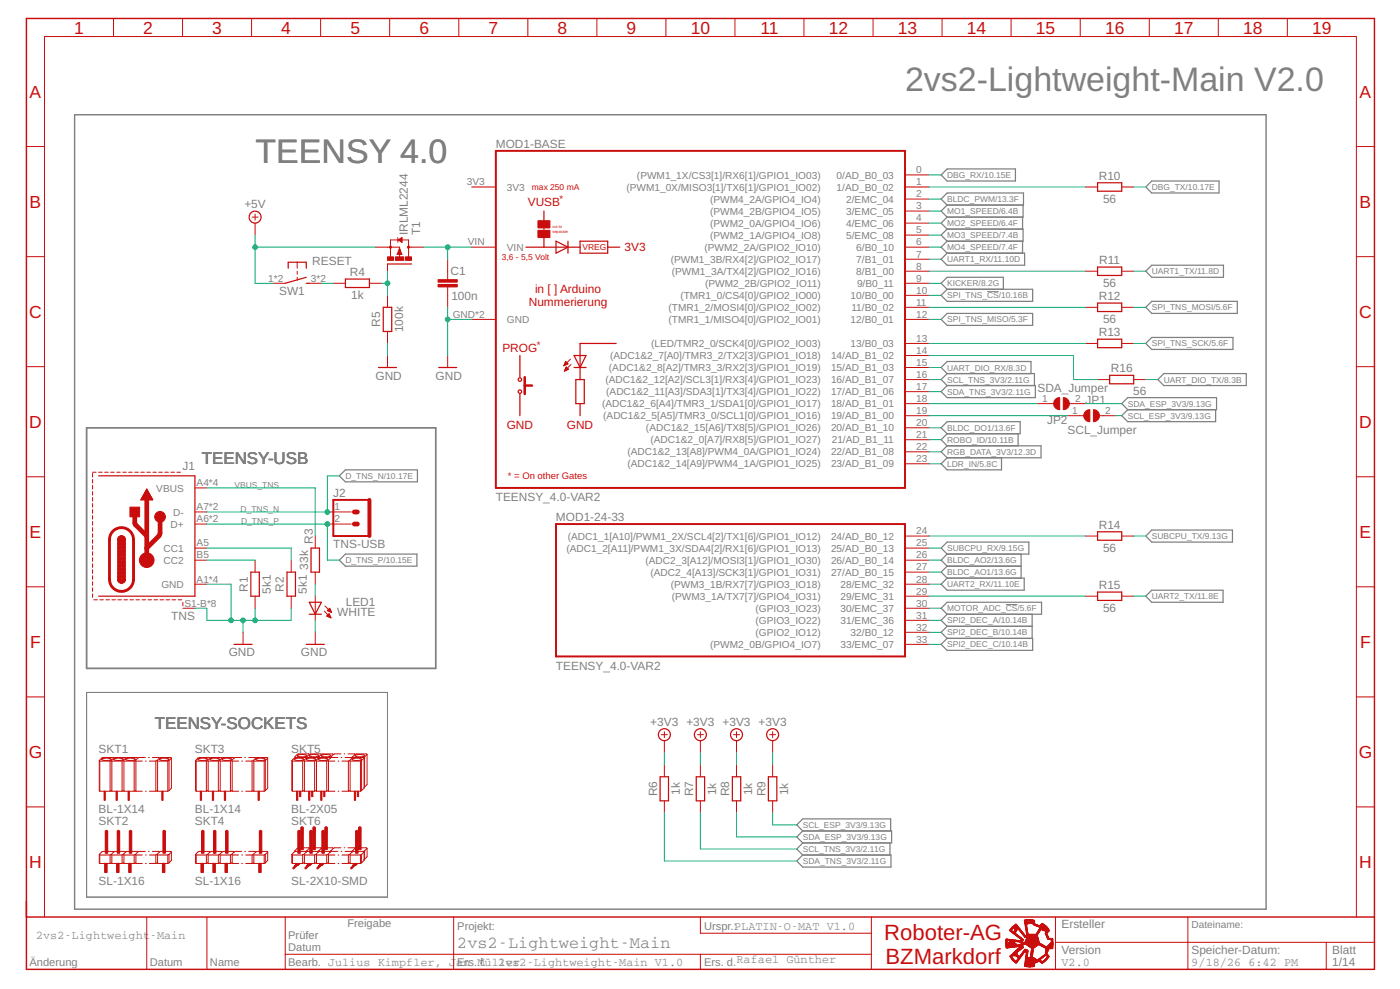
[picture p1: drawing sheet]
<svg xmlns="http://www.w3.org/2000/svg" width="287mm" height="203mm" viewBox="0 0 287 203" stroke-linecap="round" stroke-linejoin="round" font-family="sans-serif">
<defs><g id="words">
<g font-size="7" fill="#808080">
<text x="185.6" y="18.6">2vs2-Lightweight-Main V2.0</text>
<text x="52.4" y="33.4">TEENSY 4.0</text>
</g>
<g font-size="4.5" fill="#c90d0c">
<text x="181.4" y="192.9">Roboter-AG</text>
<text x="181.6" y="197.7">BZMarkdorf</text>
</g>
<g font-size="3.6" fill="#c90d0c">
<text x="15.2" y="6.9">1</text>
<text x="29.4" y="6.9">2</text>
<text x="43.5" y="6.9">3</text>
<text x="57.7" y="6.9">4</text>
<text x="71.9" y="6.9">5</text>
<text x="86" y="6.9">6</text>
<text x="100.2" y="6.9">7</text>
<text x="114.3" y="6.9">8</text>
<text x="128.5" y="6.9">9</text>
<text x="141.7" y="6.9">10</text>
<text x="156" y="6.9">11</text>
<text x="170" y="6.9">12</text>
<text x="184.2" y="6.9">13</text>
<text x="198.3" y="6.9">14</text>
<text x="212.5" y="6.9">15</text>
<text x="226.7" y="6.9">16</text>
<text x="240.8" y="6.9">17</text>
<text x="255" y="6.9">18</text>
<text x="269.1" y="6.9">19</text>
<text x="6.1" y="20.1">A</text>
<text x="278.9" y="20.1">A</text>
<text x="6.1" y="42.6">B</text>
<text x="278.9" y="42.6">B</text>
<text x="6" y="65.2">C</text>
<text x="278.8" y="65.2">C</text>
<text x="6" y="87.8">D</text>
<text x="278.8" y="87.8">D</text>
<text x="6.1" y="110.3">E</text>
<text x="278.9" y="110.3">E</text>
<text x="6.2" y="132.9">F</text>
<text x="279" y="132.9">F</text>
<text x="5.9" y="155.5">G</text>
<text x="278.7" y="155.5">G</text>
<text x="6" y="178.1">H</text>
<text x="278.8" y="178.1">H</text>
</g>
<g font-size="3.5" fill="#808080">
<text x="41.4" y="95.1">TEENSY-USB</text>
<text x="31.7" y="149.4">TEENSY-SOCKETS</text>
<text x="93.8" y="194.4">2vs2-Lightweight-Main</text>
</g>
<g font-size="2.4" fill="#808080">
<text x="101.7" y="30.3">MOD1-BASE</text>
<text x="225.4" y="36.9">R10</text>
<text x="226.2" y="41.6">56</text>
<text x="50.1" y="42.7">+5V</text>
<text x="83.7" y="48.2" transform="rotate(-90 83.7 48.2)">IRLML2244</text>
<text x="86.2" y="48.2" transform="rotate(-90 86.2 48.2)">T1</text>
<text x="64.1" y="54.4">RESET</text>
<text x="71.8" y="56.6">R4</text>
<text x="92.4" y="56.4">C1</text>
<text x="225.5" y="54.2">R11</text>
<text x="226.2" y="58.9">56</text>
<text x="57.3" y="60.6">SW1</text>
<text x="72" y="61.3">1k</text>
<text x="92.6" y="61.6">100n</text>
<text x="225.4" y="61.6">R12</text>
<text x="78" y="67.1" transform="rotate(-90 78 67.1)">R5</text>
<text x="82.7" y="68.1" transform="rotate(-90 82.7 68.1)">100k</text>
<text x="225.4" y="69">R13</text>
<text x="226.2" y="66.3">56</text>
<text x="77" y="77.9">GND</text>
<text x="89.4" y="77.9">GND</text>
<text x="227.9" y="76.4">R16</text>
<text x="212.8" y="80.3">SDA_Jumper</text>
<text x="222.7" y="82.8">JP1</text>
<text x="232.4" y="81.1">56</text>
<text x="214.8" y="87">JP2</text>
<text x="219" y="89">SCL_Jumper</text>
<text x="37.4" y="96.4">J1</text>
<text x="68.4" y="101.9">J2</text>
<text x="101.7" y="102.8">TEENSY_4.0-VAR2</text>
<text x="114" y="106.8">MOD1-24-33</text>
<text x="64.2" y="111.5" transform="rotate(-90 64.2 111.5)">R3</text>
<text x="68.4" y="112.4">TNS-USB</text>
<text x="225.4" y="108.5">R14</text>
<text x="226.2" y="113.2">56</text>
<text x="63.2" y="116.8" transform="rotate(-90 63.2 116.8)">33k</text>
<text x="50.8" y="121.4" transform="rotate(-90 50.8 121.4)">R1</text>
<text x="55.5" y="121.8" transform="rotate(-90 55.5 121.8)">5k1</text>
<text x="58.2" y="121.4" transform="rotate(-90 58.2 121.4)">R2</text>
<text x="62.9" y="121.8" transform="rotate(-90 62.9 121.8)">5k1</text>
<text x="70.9" y="124.3">LED1</text>
<text x="225.4" y="120.8">R15</text>
<text x="226.2" y="125.5">56</text>
<text x="35.1" y="127.2">TNS</text>
<text x="69.2" y="126.4">WHITE</text>
<text x="46.9" y="134.6">GND</text>
<text x="61.7" y="134.6">GND</text>
<text x="114" y="137.4">TEENSY_4.0-VAR2</text>
<text x="133.4" y="148.8">+3V3 +3V3 +3V3 +3V3</text>
<text x="20.2" y="154.4">SKT1</text>
<text x="40" y="154.4">SKT3</text>
<text x="59.7" y="154.4">SKT5</text>
<text x="20.2" y="166.7">BL-1X14</text>
<text x="40" y="166.7">BL-1X14</text>
<text x="59.7" y="166.7">BL-2X05</text>
<text x="134.8" y="163.3" transform="rotate(-90 134.8 163.3)">R6</text>
<text x="139.5" y="163.1" transform="rotate(-90 139.5 163.1)">1k</text>
<text x="142.2" y="163.4" transform="rotate(-90 142.2 163.4)">R7</text>
<text x="146.9" y="163.1" transform="rotate(-90 146.9 163.1)">1k</text>
<text x="149.6" y="163.4" transform="rotate(-90 149.6 163.4)">R8</text>
<text x="154.3" y="163.1" transform="rotate(-90 154.3 163.1)">1k</text>
<text x="157" y="163.4" transform="rotate(-90 157 163.4)">R9</text>
<text x="161.7" y="163.1" transform="rotate(-90 161.7 163.1)">1k</text>
<text x="20.2" y="169.2">SKT2</text>
<text x="40" y="169.2">SKT4</text>
<text x="59.7" y="169.2">SKT6</text>
<text x="20.2" y="181.5">SL-1X16</text>
<text x="40" y="181.5">SL-1X16</text>
<text x="59.7" y="181.5">SL-2X10-SMD</text>
<text x="217.7" y="190.3">Ersteller</text>
<text x="7.4" y="192.6">2vs2-Lightweight-Main</text>
<text x="151.1" y="197.6">Rafael Günther</text>
<text x="217.7" y="195.7">Version</text>
<text x="244.4" y="195.7">Speicher-Datum:</text>
<text x="273.3" y="195.7">Blatt</text>
<text x="102.2" y="198.2">2vs2-Lightweight-Main V1.0</text>
<text x="217.7" y="198.2">V2.0</text>
<text x="244.4" y="198.2">9/18/26 6:42 PM</text>
<text x="273.3" y="198.2">1/14</text>
</g>
<g font-size="2.4" fill="#c90d0c">
<text x="108.3" y="42.3">VUSB</text>
<text x="128.1" y="51.6">3V3</text>
<text x="108.5" y="62.7">Nummerierung</text>
<text x="109.7" y="60.1">in [ ] Arduino</text>
<text x="103" y="72.2">PROG</text>
<text x="103.9" y="88">GND</text>
<text x="116.3" y="88">GND</text>
</g>
<g font-size="2.3" fill="#808080">
<text x="71.3" y="190.2">Freigabe</text>
<text x="93.8" y="190.8">Projekt:</text>
<text x="144.4" y="190.8">Urspr.:PLATIN-O-MAT V1.0</text>
<text x="59.1" y="195.1">Datum</text>
<text x="59.1" y="192.6">Prüfer</text>
<text x="6" y="198.2">Änderung</text>
<text x="30.7" y="198.2">Datum</text>
<text x="43.1" y="198.2">Name</text>
<text x="59.1" y="198.1">Bearb. Julius Kimpfler, Jan Müller</text>
<text x="93.8" y="198.2">Ers. f.</text>
<text x="144.4" y="198.2">Ers. d.</text>
</g>
<g font-size="2.1" fill="#808080">
<text x="187.9" y="35.5">0</text>
<text x="95.7" y="38">3V3</text>
<text x="104" y="39.1">3V3</text>
<text x="128.5" y="39.1">(PWM1_0X/MISO3[1]/TX6[1]/GPIO1_IO02)</text>
<text x="130.7" y="36.6">(PWM1_1X/CS3[1]/RX6[1]/GPIO1_IO03)</text>
<text x="145.6" y="41.6">(PWM4_2A/GPIO4_IO4)</text>
<text x="171.6" y="39.1">1/AD_B0_02</text>
<text x="171.6" y="36.6">0/AD_B0_03</text>
<text x="173.6" y="41.6">2/EMC_04</text>
<text x="187.9" y="38">1</text>
<text x="187.9" y="40.5">2</text>
<text x="145.6" y="44">(PWM4_2B/GPIO4_IO5)</text>
<text x="145.6" y="46.5">(PWM2_0A/GPIO4_IO6)</text>
<text x="173.6" y="44">3/EMC_05</text>
<text x="173.6" y="46.5">4/EMC_06</text>
<text x="187.9" y="42.9">3</text>
<text x="187.9" y="45.4">4</text>
<text x="187.9" y="47.9">5</text>
<text x="96" y="50.4">VIN</text>
<text x="104" y="51.4">VIN</text>
<text x="137.6" y="53.9">(PWM1_3B/RX4[2]/GPIO2_IO17)</text>
<text x="144.5" y="51.4">(PWM2_2A/GPIO2_IO10)</text>
<text x="145.6" y="49">(PWM2_1A/GPIO4_IO8)</text>
<text x="173.6" y="49">5/EMC_08</text>
<text x="175.6" y="51.4">6/B0_10</text>
<text x="175.6" y="53.9">7/B1_01</text>
<text x="187.9" y="50.4">6</text>
<text x="187.9" y="52.8">7</text>
<text x="55" y="57.8">1*2</text>
<text x="63.8" y="57.8">3*2</text>
<text x="137.8" y="56.4">(PWM1_3A/TX4[2]/GPIO2_IO16)</text>
<text x="144.6" y="58.8">(PWM2_2B/GPIO2_IO11)</text>
<text x="175.6" y="56.4">8/B1_00</text>
<text x="175.8" y="58.8">9/B0_11</text>
<text x="187.9" y="55.3">8</text>
<text x="187.9" y="57.8">9</text>
<text x="92.9" y="65.2">GND*2</text>
<text x="137.1" y="63.8">(TMR1_2/MOSI4[0]/GPIO2_IO02)</text>
<text x="139.5" y="61.3">(TMR1_0/CS4[0]/GPIO2_IO00)</text>
<text x="174.5" y="61.3">10/B0_00</text>
<text x="174.6" y="63.8">11/B0_02</text>
<text x="187.9" y="60.2">10</text>
<text x="187.9" y="62.7">11</text>
<text x="187.9" y="65.2">12</text>
<text x="104" y="66.3">GND</text>
<text x="133.5" y="71.2">(LED/TMR2_0/SCK4[0]/GPIO2_IO03)</text>
<text x="137.1" y="66.2">(TMR1_1/MISO4[0]/GPIO2_IO01)</text>
<text x="174.5" y="66.3">12/B0_01</text>
<text x="174.5" y="71.2">13/B0_03</text>
<text x="187.9" y="70.1">13</text>
<text x="124.9" y="76.1">(ADC1&amp;2_8[A2]/TMR3_3/RX2[3]/GPIO1_IO19)</text>
<text x="125.1" y="73.7">(ADC1&amp;2_7[A0]/TMR3_2/TX2[3]/GPIO1_IO18)</text>
<text x="170.5" y="76.1">15/AD_B1_03</text>
<text x="170.5" y="73.7">14/AD_B1_02</text>
<text x="187.9" y="77.5">16</text>
<text x="187.9" y="75">15</text>
<text x="187.9" y="72.6">14</text>
<text x="123.5" y="83.5">(ADC1&amp;2_6[A4]/TMR3_1/SDA1[0]/GPIO1_IO17)</text>
<text x="124.2" y="78.6">(ADC1&amp;2_12[A2]/SCL3[1]/RX3[4]/GPIO1_IO23)</text>
<text x="124.3" y="81.1">(ADC1&amp;2_11[A3]/SDA3[1]/TX3[4]/GPIO1_IO22)</text>
<text x="170.5" y="83.5">18/AD_B1_01</text>
<text x="170.5" y="81.1">17/AD_B1_06</text>
<text x="170.5" y="78.6">16/AD_B1_07</text>
<text x="187.9" y="82.4">18</text>
<text x="187.9" y="80">17</text>
<text x="213.8" y="82.4">1</text>
<text x="220.5" y="82.4">2</text>
<text x="123.7" y="86">(ADC1&amp;2_5[A5]/TMR3_0/SCL1[0]/GPIO1_IO16)</text>
<text x="132.5" y="88.5">(ADC1&amp;2_15[A6]/TX8[5]/GPIO1_IO26)</text>
<text x="170.5" y="88.5">20/AD_B1_10</text>
<text x="170.5" y="86">19/AD_B1_00</text>
<text x="187.9" y="89.9">21</text>
<text x="187.9" y="87.4">20</text>
<text x="187.9" y="84.9">19</text>
<text x="219.9" y="84.9">1</text>
<text x="226.7" y="84.9">2</text>
<text x="128.7" y="95.9">(ADC1&amp;2_14[A9]/PWM4_1A/GPIO1_IO25)</text>
<text x="128.7" y="93.4">(ADC1&amp;2_13[A8]/PWM4_0A/GPIO1_IO24)</text>
<text x="133.4" y="90.9">(ADC1&amp;2_0[A7]/RX8[5]/GPIO1_IO27)</text>
<text x="170.5" y="95.9">23/AD_B1_09</text>
<text x="170.5" y="93.4">22/AD_B1_08</text>
<text x="170.6" y="90.9">21/AD_B1_11</text>
<text x="187.9" y="94.8">23</text>
<text x="187.9" y="92.3">22</text>
<text x="32.1" y="100.8">VBUS</text>
<text x="40.3" y="99.7">A4*4</text>
<text x="35.5" y="105.7">D-</text>
<text x="40.3" y="104.7">A7*2</text>
<text x="40.3" y="107.1">A6*2</text>
<text x="68.6" y="104.7">1</text>
<text x="68.6" y="107.1">2</text>
<text x="33.6" y="113.2">CC1</text>
<text x="35" y="108.2">D+</text>
<text x="40.3" y="112.1">A5</text>
<text x="116.2" y="113.2">(ADC1_2[A11]/PWM1_3X/SDA4[2]/RX1[6]/GPIO1_IO13)</text>
<text x="116.5" y="110.7">(ADC1_1[A10]/PWM1_2X/SCL4[2]/TX1[6]/GPIO1_IO12)</text>
<text x="170.5" y="110.7">24/AD_B0_12</text>
<text x="170.5" y="113.2">25/AD_B0_13</text>
<text x="187.9" y="109.6">24</text>
<text x="187.9" y="112.1">25</text>
<text x="33.6" y="115.6">CC2</text>
<text x="40.3" y="119.5">A1*4</text>
<text x="40.3" y="114.5">B5</text>
<text x="132.4" y="115.6">(ADC2_3[A12]/MOSI3[1]/GPIO1_IO30)</text>
<text x="133.4" y="118.1">(ADC2_4[A13]/SCK3[1]/GPIO1_IO31)</text>
<text x="170.5" y="118.1">27/AD_B0_15</text>
<text x="170.5" y="115.6">26/AD_B0_14</text>
<text x="187.9" y="117">27</text>
<text x="187.9" y="114.5">26</text>
<text x="187.9" y="119.5">28</text>
<text x="33.1" y="120.6">GND</text>
<text x="37.9" y="124.4">S1-B*8</text>
<text x="137.6" y="120.6">(PWM3_1B/RX7[7]/GPIO3_IO18)</text>
<text x="137.8" y="123">(PWM3_1A/TX7[7]/GPIO4_IO31)</text>
<text x="155" y="125.5">(GPIO3_IO23)</text>
<text x="172.4" y="120.6">28/EMC_32</text>
<text x="172.4" y="123">29/EMC_31</text>
<text x="172.4" y="125.5">30/EMC_37</text>
<text x="187.9" y="121.9">29</text>
<text x="187.9" y="124.4">30</text>
<text x="155" y="128">(GPIO3_IO22)</text>
<text x="155" y="130.4">(GPIO2_IO12)</text>
<text x="172.4" y="128">31/EMC_36</text>
<text x="174.5" y="130.4">32/B0_12</text>
<text x="187.9" y="126.9">31</text>
<text x="187.9" y="129.3">32</text>
<text x="187.9" y="131.8">33</text>
<text x="145.6" y="132.9">(PWM2_0B/GPIO4_IO7)</text>
<text x="172.4" y="132.9">33/EMC_07</text>
<text x="244.4" y="190.3">Dateiname:</text>
</g>
<g font-size="1.9" fill="#c90d0c">
<text x="114.8" y="41.5">*</text>
<text x="110.1" y="71.4">*</text>
<text x="104.2" y="98.3">* = On other Gates</text>
</g>
<g font-size="1.7" fill="#c90d0c">
<text x="109.1" y="39">max 250 mA</text>
<text x="102.9" y="53.3">3,6 - 5,5 Volt</text>
<text x="119.5" y="51.3">VREG</text>
</g>
<g font-size="1.7" fill="#808080">
<text x="194.3" y="41.4">BLDC_PWM/13.3F</text>
<text x="194.3" y="36.5">DBG_RX/10.15E</text>
<text x="236.2" y="39">DBG_TX/10.17E</text>
<text x="194.3" y="46.4">MO2_SPEED/6.4F</text>
<text x="194.3" y="43.9">MO1_SPEED/6.4B</text>
<text x="194.3" y="53.8">UART1_RX/11.10D</text>
<text x="194.3" y="48.8">MO3_SPEED/7.4B</text>
<text x="194.3" y="51.3">MO4_SPEED/7.4F</text>
<text x="194.3" y="58.7">KICKER/8.2G</text>
<text x="236.2" y="56.3">UART1_TX/11.8D</text>
<text x="194.3" y="61.2">SPI_TNS_CS/10.16B</text>
<text x="236.2" y="63.7">SPI_TNS_MOSI/5.6F</text>
<text x="194.3" y="66.1">SPI_TNS_MISO/5.3F</text>
<text x="236.2" y="71.1">SPI_TNS_SCK/5.6F</text>
<text x="194.3" y="76">UART_DIO_RX/8.3D</text>
<text x="194.3" y="78.5">SCL_TNS_3V3/2.11G</text>
<text x="194.3" y="80.9">SDA_TNS_3V3/2.11G</text>
<text x="231.3" y="83.4">SDA_ESP_3V3/9.13G</text>
<text x="238.7" y="78.5">UART_DIO_TX/8.3B</text>
<text x="194.3" y="88.3">BLDC_DO1/13.6F</text>
<text x="231.3" y="85.9">SCL_ESP_3V3/9.13G</text>
<text x="194.3" y="93.3">RGB_DATA_3V3/12.3D</text>
<text x="194.3" y="95.8">LDR_IN/5.8C</text>
<text x="194.3" y="90.8">ROBO_ID/10.11B</text>
<text x="48.1" y="100.1">VBUS_TNS</text>
<text x="70.8" y="98.2">D_TNS_N/10.17E</text>
<text x="49.3" y="105">D_TNS_N</text>
<text x="49.5" y="107.5">D_TNS_P</text>
<text x="194.3" y="113">SUBCPU_RX/9.15G</text>
<text x="236.2" y="110.6">SUBCPU_TX/9.13G</text>
<text x="70.8" y="115.5">D_TNS_P/10.15E</text>
<text x="194.3" y="115.5">BLDC_AO2/13.6G</text>
<text x="194.3" y="118">BLDC_AO1/13.6G</text>
<text x="194.3" y="125.4">MOTOR_ADC_CS/5.6F</text>
<text x="194.3" y="120.4">UART2_RX/11.10E</text>
<text x="236.2" y="122.9">UART2_TX/11.8E</text>
<text x="194.3" y="127.8">SPI2_DEC_A/10.14B</text>
<text x="194.3" y="130.3">SPI2_DEC_B/10.14B</text>
<text x="194.3" y="132.8">SPI2_DEC_C/10.14B</text>
<text x="164.7" y="169.8">SCL_ESP_3V3/9.13G</text>
<text x="164.7" y="172.3">SDA_ESP_3V3/9.13G</text>
<text x="164.7" y="174.7">SCL_TNS_3V3/2.11G</text>
<text x="164.7" y="177.2">SDA_TNS_3V3/2.11G</text>
</g>
<g font-size=".8" fill="#c90d0c">
<text x="113.3" y="46.8">cut to</text>
<text x="113.3" y="47.7">separate</text>
</g>
</g></defs>
<path d="M15.3 23.5h244.4v163h-244.4zM17.8 87.7h71.6v49.4h-71.6z" fill="none" stroke="#808080" stroke-width=".3"/>
<path d="M202.5 59.8h2.4M206.3 124h2.4M17.8 142h61.7v42h-61.7z" fill="none" stroke="#808080" stroke-width=".21"/>
<g fill="none" stroke="#808080" stroke-width=".25">
<path d="M194.3 39.6h15.6v2.5h-15.6l-1.3-1.3zM194.3 34.6h14v2.5h-14l-1.3-1.2zM235 38.4l1.2-1.3h13.8v2.5h-13.8zM194.3 59.3h17.5v2.5h-17.5l-1.3-1.2zM194.3 51.9h15.9v2.5h-15.9l-1.3-1.2zM194.3 59.3l-1.3-1.2 1.3-1.2h11.5v2.4M194.3 47l-1.3 1.2 1.3 1.3M194.3 47h15.5v2.5h-15.5M194.3 44.5l-1.3 1.3 1.3 1.2M194.3 42.1l-1.3 1.2 1.3 1.2M194.3 49.5l-1.3 1.2 1.3 1.2M209.7 44.5v2.5"/>
<path d="M209.7 49.5v2.4M209.8 42.1v2.4h-15.5M235 55.6l1.2-1.2h14.8v2.5h-14.8zM194.3 64.3h17.5v2.4h-17.5l-1.3-1.2zM194.3 76.6l-1.3 1.3 1.3 1.2M194.3 76.6h17.9v2.5M194.3 79.1h18.1v2.5h-18.1l-1.3-1.3zM194.3 76.6l-1.3-1.2 1.3-1.3h17.2v2.5M235 63l1.2-1.2h17.6v2.5h-17.6zM235 70.4l1.2-1.2h16.7v2.5h-16.7zM238.7 76.6h16.9v2.5h-16.9l-1.2-1.2zM69.6 97.6l1.2-1.2h14.8v2.4h-14.8z"/>
<path d="M194.3 93.9l-1.3 1.2 1.3 1.3h11.1v-2.5M194.3 91.4l-1.3 1.3 1.3 1.2M194.3 91.4h19.2v2.5h-19.2M194.3 86.5h15v2.5h-15l-1.3-1.3zM194.3 89l-1.3 1.2 1.3 1.2M208.8 89v2.4M230.1 82.8l1.2-1.2h18.2v2.4h-18.2zM231.3 84l-1.2 1.3 1.2 1.2h18v-2.5M69.6 114.9l1.2-1.3h14.7v2.5h-14.7zM193 112.4l1.3-1.2h16.7v2.4h-16.7zM194.3 116.1h15.1M194.3 113.6l-1.3 1.3 1.3 1.2"/>
<path d="M194.3 116.1l-1.3 1.2 1.3 1.3M194.3 118.6h15.8v2.5h-15.8l-1.3-1.3zM209.4 113.6v5M235 109.9l1.2-1.2h16.6v2.5h-16.6zM194.3 130.9h17.5v2.5h-17.5l-1.3-1.2zM194.3 126l-1.3 1.2 1.3 1.3M194.3 123.5h19.3v2.5h-19.3l-1.3-1.2zM194.3 128.5h17.4M194.3 128.5l-1.3 1.2 1.3 1.2M211.7 126v4.9M235 122.3l1.2-1.2h14.7v2.4h-14.7zM164.7 172.9l-1.3 1.2 1.3 1.3"/>
<path d="M164.7 170.4h18.2v2.5h-18.2M164.7 175.4h18.1v2.4h-18.1l-1.3-1.2zM164.7 170.4l-1.3-1.2 1.3-1.2h18v2.4M164.7 170.4l-1.3 1.3 1.3 1.2M182.5 172.9v2.5"/>
</g>
<g fill="none" stroke="#c90d0c" stroke-width=".21">
<path d="M23.3 3.8v3.7M37.4 3.8v3.7M51.6 3.8v3.7M65.8 3.8v3.7M79.9 3.8v3.7M94.1 3.8v3.7M108.3 3.8v3.7M122.4 3.8v3.7M136.6 3.8v3.7M150.7 3.8v3.7M164.9 3.8v3.7M179.1 3.8v3.7"/>
<path d="M193.2 3.8v3.7M207.4 3.8v3.7M221.6 3.8v3.7M235.7 3.8v3.7M249.9 3.8v3.7M264.1 3.8v3.7M5.4 30.1h3.7M96.8 38.4h4.9M185.6 38.4h5M185.6 35.9h5M222.7 38.4h2.4M230.1 38.4h2.4"/>
<path d="M278.2 30.1h3.7M5.4 52.6h3.7M51.7 44.5h1.2M52.3 43.9v1.2M52.3 45.8v2.4M56 58.1h2.5M61 53.8v1.2M61 55.6v.7M61 56.9v.6M63.4 58.1h2.5M68.4 58.1h2.4M75.8 58.1h2.5"/>
<path d="M77 50.7h5v.3M79.5 54.1v1.5M81.6 48.7v1M81.7 49.2l.7-.5v1zM81.8 49.3h.6M81.8 49.2h.6M82 52v.9M82 50.9l.4 1.3h-1zM82 49h.4M82 49.4h.4M82.1 48.9h.3M82.1 49.5h.3"/>
<path d="M82.3 48.8h.1M82.3 49.6h.1M83.8 50.7h3.1M83.8 52.6v-3.4h-3.7v3.5M91.8 53.2v4.2M91.8 58.8v4.2M96.8 50.7h4.9M111.6 45.8v2.4M185.6 40.8h5M185.6 43.3h5M185.6 45.8h5M185.6 48.2h5"/>
<path d="M185.6 50.7h5M185.6 53.2h5M185.6 55.6h5M185.6 58.1h5M222.7 55.6h2.4M230.1 55.6h2.4M278.2 52.6h3.7M5.4 75.2h3.7M79.5 60.6v2.4M79.5 68v2.4M79.5 72.9v2.5M91.8 72.9v2.5"/>
<path d="M96.8 65.5h4.9M115.7 75h.1M115.7 74.9h.3M115.8 74.8h.4M115.8 74.7h.7M115.8 76.1h.2M115.8 74.5h.6M115.8 75.9h.4M115.9 74.4h.4M115.9 75.8h.6M116 74.3h.2M116 75.7h.6"/>
<path d="M116 74.2h.1M116 74.1l.5 .5-.8 .4zM116 75.6h.5M116.1 75.5h.3M116.1 75.4h.1M116.1 75.3l.5 .5-.8 .3zM117 73.7l-1.3 1.3M117.1 74.8l-1.3 1.3M185.6 60.6h5M185.6 63h5M185.6 65.5h5M185.6 77.9h5"/>
<path d="M185.6 75.4h5M185.6 72.9h5M185.6 70.4h5M222.7 63h2.4M222.7 70.4h2.4M225.1 77.9h2.5M230.1 63h2.4M230.1 70.4h2.4M232.5 77.9h2.5M278.2 75.2h3.7M5.4 97.8h3.7M19 97.1v.8"/>
<path d="M19 98.3v.8M19 99.6v.7M19 96.9h.7M20.2 96.9h.8M21.5 96.9h.7M22.7 96.9h.7M23.9 96.9h.8M25.2 96.9h.7M26.4 96.9h.7M27.6 96.9h.8M28.9 96.9h.7M30.1 96.9h.7"/>
<path d="M31.3 96.9h.8M32.6 96.9h.7M33.8 96.9h.7M35.1 96.9h.7M36.3 96.9h.7M185.6 95.1h5M185.6 92.7h5M185.6 90.2h5M185.6 87.7h5M185.6 85.3h5M185.6 82.8h5M185.6 80.3h5"/>
<path d="M212.8 82.8h3.3M219 85.3h3.3M219.3 82.8h3.4M225.5 85.3h3.3M278.2 97.8h3.7M19 100.8v.8M19 102v.8M19 103.3v.7M19 104.5v.8M19 105.7v.8M19 107v.7M19 108.2v.8"/>
<path d="M19 109.5v.7M19 110.7v.7M19 111.9v.8M19 113.2v.7M19 114.4v.7M19 115.6v.8M19 116.9v.7M19 118.1v.7M19 119.3v.8M28.9 102.4h2.4M29 102.4h2.2M29 102.3h2.2"/>
<path d="M29 102.2h2.2M29.1 102.2h2M29.1 102.1h2M29.1 102h2M29.2 102h1.8M29.2 101.9h1.8M29.3 101.8h1.6M29.3 101.7h1.6M29.4 101.6h1.4M29.4 101.5h1.4M29.5 101.4h1.2M29.5 101.3h1.1"/>
<path d="M29.6 101.2h1M29.7 101.1h.8M29.7 101h.8M29.8 100.9h.6M29.8 100.8h.6M29.9 100.7h.4M29.9 100.6h.4M30 100.6h.2M30 100.5h.2M30.1 100.4h.1M30.1 100.3l1.2 2.2h-2.4zM30.1 100.3h.1"/>
<path d="M40 112.4h2.4M40 114.9h2.4M40 119.8h2.4M40 100.1h2.4M40 105h2.4M40 107.5h2.4M52.3 114.9v2.4M59.7 114.9v2.4M64.7 109.9v2.5M64.7 117.3v2.5M67.1 105h5M67.1 107.5h5"/>
<path d="M185.6 117.3h5M185.6 109.9h5M185.6 112.4h5M185.6 114.9h5M185.6 119.8h5M222.7 109.9h2.4M230.1 109.9h2.4M5.4 120.4h3.7M19 120.6v.7M19 121.8v.7M19.2 123h.8M20.5 123h.7"/>
<path d="M21.7 123h.8M22.9 123h.8M24.2 123h.7M25.4 123h.8M26.6 123h.8M27.9 123h.7M29.1 123h.8M30.4 123h.7M31.6 123h.7M32.8 123h.8M34.1 123h.7M35.3 123h.7"/>
<path d="M36.5 123h.8M37.5 124.8h2.5M37.5 123.5v.8M49.8 129.7v2.5M52.3 122.3v2.5M59.7 122.3v2.5M64.7 122.3v4.9M64.7 129.7v2.5M66.5 125.4l1.4 1.3M66.6 124.3l1.4 1.3M67 126.4l.5-.5 .4 .8zM67.1 126.3h.6"/>
<path d="M67.1 125.2l.5-.4 .4 .8zM67.2 125.3h.7M67.2 126.4h.6M67.2 126.2h.4M67.2 125.2h.6M67.3 126.1h.3M67.4 125h.4M67.4 126h.1M67.5 125.4h.4M67.5 124.9h.2M67.5 126.6h.3M67.6 124.8h.1"/>
<path d="M67.7 125.5h.2M67.7 126.7h.1M68 125.6h.1M185.6 122.3h5M185.6 124.8h5M185.6 127.2h5M185.6 129.7h5M185.6 132.2h5M222.7 122.3h2.4M230.1 122.3h2.4M278.2 120.4h3.7M5.4 142.9h3.7"/>
<path d="M20.4 156v6.2l.1 .1M20.4 156l.1 .1M20.5 156.1h2.1M20.5 156.1v6.2M20.9 155.7a2.15 2.15 0 0 1 1.9 0 2.13 2.13 0 0 1-2 0zM22.6 156.1v6.2M22.8 156l-.2 .1M22.8 156l.1 .1M22.9 156.1h2.1M22.9 156.1v6.2M23.3 155.5l-.1-.1h-2.1l-.7 .6M23.3 155.5l.3-.1h2.1l.1 .1"/>
<path d="M23.3 155.5l-.5 .5M23.4 155.7a2.21 2.21 0 0 1 1.9 0 2.15 2.15 0 0 1-2 0zM25 156.1v6.2M25.3 156l-.3 .1M25.3 156l.1 .1M25.4 156.1h2.1M25.4 156.1v6.2M25.8 155.5l.2-.1h2.1l.2 .1M25.8 155.5l-.5 .5M25.8 155.7a2.21 2.21 0 0 1 2 0 2.19 2.19 0 0 1-2 0zM27.5 156.1v6.2M27.8 156l-.3 .1"/>
<path d="M27.8 156l.1 .1M27.9 156.1h1.3M27.9 156.1v6.2M28.3 155.5l-.5 .5M29.8 155.4h-1.3l-.2 .1M29.8 156.1h.2M30.5 155.4h.1M30.6 156.1h1.4M31.3 155.4h1.3l.1 .1M32 156.1v6.2M32.2 156l-.2 .1M32.2 156l.1 .1"/>
<path d="M32.3 156.1h2.1M32.3 156.1v6.2M32.7 155.5l.2-.1h2.2l.1 .1M32.7 155.5l-.5 .5M32.8 155.7a2.15 2.15 0 0 1 1.9 0 2.13 2.13 0 0 1-2 0zM34.4 156.1v6.2M34.7 156l-.3 .1M34.7 156v6.2M35.2 155.5l-.5 .5M35.2 155.5v6.2l-.5 .5M40.1 156v6.2l.1 .1M40.1 156l.1 .1"/>
<path d="M40.2 156.1h2.1M40.2 156.1v6.2M40.7 155.7a2.15 2.15 0 0 1 1.9 0 2.13 2.13 0 0 1-2 0zM42.3 156.1v6.2M42.6 156l-.3 .1M42.6 156l.1 .1M42.7 156.1h2.1M42.7 156.1v6.2M43.1 155.5l-.2-.1h-2l-.8 .6M43.1 155.5l.2-.1h2.1l.1 .1M43.1 155.5l-.5 .5M43.1 155.7a2.21 2.21 0 0 1 1.9 0 2.15 2.15 0 0 1-1.9 0z"/>
<path d="M44.8 156.1v6.2M45 156l-.2 .1M45 156l.2 .1M45.2 156.1h2.1M45.2 156.1v6.2M45.5 155.5l.3-.1h2.1l.1 .1M45.5 155.5l-.5 .5M45.6 155.7a2.21 2.21 0 0 1 1.9 0 2.19 2.19 0 0 1-2 0zM47.3 156.1v6.2M47.5 156l-.2 .1M47.5 156l.1 .1M47.6 156.1h1.3"/>
<path d="M47.6 156.1v6.2M48 155.5l-.5 .5M49.6 155.4h-1.3l-.3 .1M49.6 156.1h.1M50.2 155.4h.2M50.4 156.1h1.3M51 155.4h1.3l.2 .1M51.7 156.1v6.2M52 156l-.3 .1M52 156l.1 .1M52.1 156.1h2.1M52.1 156.1v6.2"/>
<path d="M52.5 155.5l.2-.1h2.1l.1 .1M52.5 155.5l-.5 .5M52.5 155.7a2.15 2.15 0 0 1 1.9 0 2.13 2.13 0 0 1-1.9 0zM54.2 156.1v6.2M54.4 156l-.2 .1M54.4 156v6.2M54.9 155.5l-.5 .5M54.9 155.5v6.2l-.5 .5M59.9 156v6.2l.1 .1M59.9 156l.1 .1M60 156.1h2.1M60 156.1v6.2"/>
<path d="M60.4 155.7a2.15 2.15 0 0 1 1.9 0 2.13 2.13 0 0 1-2 0zM60.6 155.4h2.1M60.6 155.4l-.7 .6M61 154.9a2.21 2.21 0 0 1 1.9 .1 2.19 2.19 0 0 1-1.9 0zM62.1 156.1v6.2M62.3 156l-.2 .1M62.3 156l.1 .1M62.4 156.1h2.1M62.4 156.1v6.2M62.7 155.4l.1 .1M62.8 155.5l-.5 .5M62.9 155.7a2.17 2.17 0 0 1 1.9 0 2.15 2.15 0 0 1-2 0z"/>
<path d="M62.9 155.2l-.2 .2M62.9 155.2l.2 .2M63.1 155.4h2.1M63.1 155.4l-.3 .1M63.4 154.7l-.1-.1h-2.1l-.7 .6 .1 .2M63.4 154.7l.3-.1h2.1l.1 .1M63.4 154.7l-.5 .5M63.5 154.9a2.15 2.15 0 0 1 1.9 .1 2.13 2.13 0 0 1-2 0zM64.5 156.1v6.2M64.8 156l-.3 .1M64.8 156l.1 .1M64.9 156.1h2.1"/>
<path d="M64.9 156.1v6.2M65.2 155.4l.1 .1M65.3 155.5l-.5 .5M65.3 155.7a2.21 2.21 0 0 1 2 0 2.19 2.19 0 0 1-2 0zM65.4 155.2l-.2 .2M65.4 155.2l.1 .2M65.5 155.4h2.1M65.5 155.4l-.2 .1M65.9 154.7l.2-.1h2.1l.2 .1M65.9 154.7l-.5 .5M66 154.9a2.21 2.21 0 0 1 1.9 .1 2.15 2.15 0 0 1-2 0zM67 156.1v6.2"/>
<path d="M67.3 156l-.3 .1M67.3 156l.1 .1M67.4 156.1h1.3M67.4 156.1v6.2M67.6 155.4l.2 .1M67.8 155.5l-.5 .5M67.9 155.2l-.3 .2M67.9 155.2l.1 .2M68 155.4h1.3M68 155.4l-.2 .1M68.4 154.7l-.5 .5M69.3 156.1h.2"/>
<path d="M69.9 154.6h-1.3l-.2 .1M70 155.4h.1M70.1 156.1h1.4M70.6 154.6h.1M70.8 155.4h1.3M71.4 154.6h1.3l.1 .1M71.5 156.1v6.2M71.7 156l-.2 .1M71.7 156l.1 .1M71.8 156.1h2.1M71.8 156.1v6.2M72.1 155.4l.1 .1"/>
<path d="M72.2 155.5l-.5 .5M72.3 155.7a2.15 2.15 0 0 1 1.9 0 2.13 2.13 0 0 1-2 0zM72.3 155.2l-.2 .2M72.3 155.2l.2 .2M72.5 155.4h2M72.5 155.4l-.3 .1M72.8 154.7l.3-.1h2.1l.1 .1M72.8 154.7l-.5 .5M72.9 154.9a2.15 2.15 0 0 1 1.9 .1 2.13 2.13 0 0 1-2 0zM73.9 156.1v6.2M74.2 156v6.2M74.2 156l-.3 .1"/>
<path d="M74.5 155.4l.2 .1M74.7 155.5v6.2l-.5 .5M74.7 155.5l-.5 .5M74.8 155.2v6.2M74.8 155.2l-.3 .2M75.3 154.7v6.2l-.5 .5M75.3 154.7l-.5 .5M135.6 150.7h1.3M136.3 150.1v1.2M136.3 151.9v2.5M136.3 156.8v2.5M143 150.7h1.3"/>
<path d="M143.7 150.1v1.2M143.7 151.9v2.5M143.7 156.8v2.5M150.5 150.7h1.2M151.1 150.1v1.2M151.1 151.9v2.5M151.1 156.8v2.5M157.9 150.7h1.2M158.5 150.1v1.2M158.5 151.9v2.5M158.5 156.8v2.5M278.2 142.9h3.7"/>
<path d="M5.4 165.5h3.7M20.4 175.2l.1 1.9M20.4 175.2l.1 .2M20.5 162.3h2.1M20.5 175.4v1.7M20.5 177.1h2.1M20.5 175.4h2.1M22.6 162.3l.2-.1 .1 .1M22.6 175.4v1.7M22.6 177.1l.2-.1 .1 .1M22.8 175.2l-.2 .2M22.8 175.2l.1 .2"/>
<path d="M22.9 162.3h2.1M22.9 175.4v1.7M22.9 177.1h2.1M22.9 175.4h2.1M23.3 174.8l-.1-.2h-2.1l-.7 .6M23.3 174.8l.3-.2h2.1l.1 .2M23.3 174.8l-.5 .4M25 162.3l.3-.1 .1 .1M25 175.4v1.7M25 177.1l.3-.1 .1 .1M25.3 175.2l-.3 .2M25.3 175.2l.1 .2"/>
<path d="M25.4 162.3h2.1M25.4 175.4v1.7M25.4 177.1h2.1M25.4 175.4h2.1M25.8 174.8l.2-.2h2.1l.2 .2M25.8 174.8l-.5 .4M27.5 162.3l.3-.1 .1 .1M27.5 175.4v1.7M27.5 177.1l.3-.1 .1 .1M27.8 175.2l-.3 .2M27.8 175.2l.1 .2M27.9 162.3h1.3"/>
<path d="M27.9 175.4v1.7M27.9 177.1h1.3M27.9 175.4h1.3M28.3 174.8l-.5 .4M29.8 174.6h-1.3l-.2 .2M29.8 162.3h.2M29.8 177.1h.2M29.8 175.4h.2M30.5 174.6h.1M30.6 162.3h1.4M30.6 177.1h1.4M30.6 175.4h1.4"/>
<path d="M31.3 174.6h1.3l.1 .2M32 162.3l.2-.1 .1 .1M32 175.4v1.7M32 177.1l.2-.1 .1 .1M32.2 175.2l-.2 .2M32.2 175.2l.1 .2M32.3 162.3h2.1M32.3 175.4v1.7M32.3 177.1h2.1M32.3 175.4h2.1M32.7 174.8l.2-.2h2.2l.1 .2M32.7 174.8l-.5 .4"/>
<path d="M34.4 175.4v1.7M34.7 162.2l-.3 .1M34.7 175.2v1.8M34.7 177l-.3 .1M34.7 175.2l-.3 .2M35.2 174.8v1.7l-.5 .5M35.2 174.8l-.5 .4M40.1 175.2v1.8l.1 .1M40.1 175.2l.1 .2M40.2 162.3h2.1M40.2 175.4v1.7M40.2 177.1h2.1"/>
<path d="M40.2 175.4h2.1M42.3 162.3l.3-.1 .1 .1M42.3 175.4v1.7M42.3 177.1l.3-.1 .1 .1M42.6 175.2l-.3 .2M42.6 175.2l.1 .2M42.7 162.3h2.1M42.7 175.4v1.7M42.7 177.1h2.1M42.7 175.4h2.1M43.1 174.8l-.2-.2h-2l-.8 .6M43.1 174.8l.2-.2h2.1l.1 .2"/>
<path d="M43.1 174.8l-.5 .4M44.8 162.3l.2-.1 .2 .1M44.8 175.4v1.7M44.8 177.1l.2-.1 .2 .1M45 175.2l-.2 .2M45 175.2l.2 .2M45.2 162.3h2.1M45.2 175.4v1.7M45.2 177.1h2.1M45.2 175.4h2.1M45.5 174.8l.3-.2h2.1l.1 .2M45.5 174.8l-.5 .4"/>
<path d="M47.3 162.3l.2-.1 .1 .1M47.3 175.4v1.7M47.3 177.1l.2-.1 .1 .1M47.5 175.2l-.2 .2M47.5 175.2l.1 .2M47.6 162.3h1.3M47.6 175.4v1.7M47.6 177.1h1.3M47.6 175.4h1.3M48 174.8l-.5 .4M49.6 174.6h-1.3l-.3 .2M49.6 162.3h.1"/>
<path d="M49.6 177.1h.1M49.6 175.4h.1M50.2 174.6h.2M50.4 162.3h1.3M50.4 177.1h1.3M50.4 175.4h1.3M51 174.6h1.3l.2 .2M51.7 162.3l.3-.1 .1 .1M51.7 175.4v1.7M51.7 177.1l.3-.1 .1 .1M52 175.2l-.3 .2M52 175.2l.1 .2"/>
<path d="M52.1 162.3h2.1M52.1 175.4v1.7M52.1 177.1h2.1M52.1 175.4h2.1M52.5 174.8l.2-.2h2.1l.1 .2M52.5 174.8l-.5 .4M54.2 175.4v1.7M54.4 162.2l-.2 .1M54.4 175.2v1.8M54.4 177l-.2 .1M54.4 175.2l-.2 .2M54.9 174.8v1.7l-.5 .5"/>
<path d="M54.9 174.8l-.5 .4M59.9 175.2v1.8l.1 .1M59.9 175.2l.1 .2M60 162.3h2.1M60 177.1h2.1M60 175.4h2.1M60 175.4v1.7M60.6 177.4h.6M60.6 174.6l-.7 .6M60.6 174.6h2.1M60.7 177.3h.6M60.8 177.2h.6"/>
<path d="M60.9 177.1l-.4 .4h.5l.5-.4M61.1 177.5h-.6M61.3 177.2l-.6 .1M62.1 177.1l.2-.1 .1 .1M62.1 175.4v1.7M62.1 162.3l.2-.1 .1 .1M62.3 175.2l-.2 .2M62.3 175.2l.1 .2M62.4 162.3h2.1M62.4 177.1h2.1M62.4 175.4h2.1M62.4 175.4v1.7"/>
<path d="M62.7 174.6l.1 .2M62.8 174.8l-.5 .4M62.9 174.5l.2 .1M62.9 174.5l-.2 .1M63 177.4h.6M63.1 174.6l-.3 .2M63.1 174.6h2.1M63.1 177.4h.6M63.1 177.3h.6M63.2 177.2h.7M63.3 177.2h.6M63.4 177.1l-.5 .4h.6"/>
<path d="M63.4 174l-.1-.1h-2.1l-.7 .6 .1 .1M63.4 174l.3-.1h2.1l.1 .1M63.4 174l-.5 .5M63.6 177.5h-.7M63.8 177.2l-.6 .1M64 177.1l-.5 .4M64.5 177.1l.3-.1 .1 .1M64.5 175.4v1.7M64.5 162.3l.3-.1 .1 .1M64.8 175.2l-.3 .2M64.8 175.2l.1 .2M64.9 162.3h2.1"/>
<path d="M64.9 177.1h2.1M64.9 175.4h2.1M64.9 175.4v1.7M65.2 174.6l.1 .2M65.3 174.8l-.5 .4M65.4 174.5l-.2 .1M65.4 174.5l.1 .1M65.5 177.4h.6M65.5 174.6l-.2 .2M65.5 174.6h2.1M65.6 177.4h.5M65.6 177.3h.6"/>
<path d="M65.7 177.2h.6M65.8 177.2h.6M65.8 177.1l-.4 .4h.6l.4-.4M65.9 174l.2-.1h2.1l.2 .1M65.9 174l-.5 .5M66.1 177.5h-.7M66.3 177.2l-.7 .1M67 177.1l.3-.1 .1 .1M67 175.4v1.7M67 162.3l.3-.1 .1 .1M67.3 175.2l-.3 .2M67.3 175.2l.1 .2"/>
<path d="M67.4 162.3h1.3M67.4 177.1h1.3M67.4 175.4h1.3M67.4 175.4v1.7M67.6 174.6l.2 .2M67.8 174.8l-.5 .4M67.9 174.5l-.3 .1M67.9 174.5l.1 .1M68 174.6l-.2 .2M68 174.6h1.3M68.4 174l-.5 .5M69.3 162.3h.2"/>
<path d="M69.3 177.1h.2M69.3 175.4h.2M69.9 173.9h-1.3l-.2 .1M70 174.6h.1M70.1 162.3h1.4M70.1 177.1h1.4M70.1 175.4h1.4M70.6 173.9h.1M70.8 174.6h1.3M71.4 173.9h1.3l.1 .1M71.5 177.1l.2-.1 .1 .1M71.5 175.4v1.7"/>
<path d="M71.5 162.3l.2-.1 .1 .1M71.7 175.2l-.2 .2M71.7 175.2l.1 .2M71.8 162.3h2.1M71.8 177.1h2.1M71.8 175.4h2.1M71.8 175.4v1.7M72.1 174.6l.1 .2M72.2 174.8l-.5 .4M72.3 174.5l-.2 .1M72.3 174.5l.2 .1M72.4 177.4h.6"/>
<path d="M72.5 174.6l-.3 .2M72.5 174.6h2M72.5 177.4h.6M72.5 177.3h.6M72.6 177.2h.6M72.7 177.2h.6M72.7 177.1l-.4 .4h.6l.4-.4M72.8 174l.3-.1h2.1l.1 .1M72.8 174l-.5 .5M73 177.5h-.7M73.2 177.2l-.6 .1M73.9 175.4v1.7"/>
<path d="M74.2 175.2v1.8M74.2 177l-.3 .1M74.2 175.2l-.3 .2M74.2 162.2l-.3 .1M74.5 174.6l.2 .2M74.7 174.8v1.7l-.5 .5M74.7 174.8l-.5 .4M74.8 174.5v1.7M74.8 176.2l-.1 .1M74.8 174.5l-.3 .1M74.8 161.4l-.1 .1M75.3 174v1.7l-.5 .5"/>
<path d="M75.3 174l-.5 .5M136.3 164.3v2.4M143.7 164.3v2.4M151.1 164.3v2.4M158.5 164.3v2.4M278.2 165.5h3.7M9.1 188.1v-180.6h269.1v180.6M30.1 188.2v10.6M42.4 188.2v10.6M58.5 188.1v10.7M58.5 195.7h120.2M93 188.1v10.7"/>
<path d="M143.7 188.1v3.3h35M143.7 195.7v3.1M178.7 188.1v10.7M216.5 193.3h65.3M216.5 188.1v10.7M243.7 188.1v10.7M272 193.3v5.5"/>
</g>
<g fill="none" stroke="#c90d0c" stroke-width=".4">
<path d="M101.7 30.9h83.9v69.2h-83.9zM75.8 102.5h-7.4v7.4h7.4M114 107.5h71.6v27.1h-71.6z"/>
<circle cx="80.1" cy="50.7" r=".13"/>
<circle cx="83.8" cy="50.7" r=".13"/>
</g>
<g fill="none" stroke="#c90d0c" stroke-width=".25">
<path d="M225.1 37.5h5v1.7h-5zM59.1 55v-1.2h3.7v1.2M62.8 58.1h.6M62.8 56.9l-4.3 1.2M70.8 57.2h5v1.8h-5zM79.5 54.1h4.9M107.9 50.7h11.1M111.6 43.3v2.5M111.6 48.2v2.5M114 49.5l2.5 1.2-2.5 1.2zM116.5 49.5v2.4M119 49.5h5.7v2.4h-5.7z"/>
<path d="M124.7 50.7h2.4M225.1 54.8h5v1.7h-5zM77.6 75.4h3.7M78.6 63h1.7v5h-1.7zM90 75.4h3.7M106.6 72.9v4.5M117.8 72.9h2.4l-1.2 2.5zM117.8 75.4h2.4M118.1 77.9h1.7v4.9h-1.7zM126.4 70.4h-7.4v7.5M225.1 62.2h5v1.7h-5zM225.1 69.6h5v1.7h-5z"/>
<path d="M227.6 77h4.9v1.7h-4.9zM20.2 97.6h19.8v24.7h-19.8M106.6 80.8v4.5M119 82.8v2.5M51.5 117.3h1.7v5h-1.7zM58.9 117.3h1.7v5h-1.7zM63.8 112.4h1.7v4.9h-1.7zM225.1 109.1h5v1.7h-5zM48 132.2h3.7M62.8 132.2h3.7M63.4 123.5h2.5l-1.2 2.5zM63.4 126h2.5"/>
<path d="M225.1 121.4h5v1.7h-5zM135.4 159.3h1.7v5h-1.7zM142.8 159.3h1.7v5h-1.7zM150.2 159.3h1.7v5h-1.7zM157.6 159.3h1.7v5h-1.7z"/>
<circle cx="52.3" cy="44.5" r="1.23"/>
<circle cx="106.6" cy="77.9" r=".36"/>
<circle cx="106.6" cy="80.3" r=".36"/>
<circle cx="136.3" cy="150.7" r="1.23"/>
<circle cx="143.7" cy="150.7" r="1.23"/>
<circle cx="151.1" cy="150.7" r="1.23"/>
<circle cx="158.5" cy="150.7" r="1.23"/>
</g>
<g fill="#c90d0c" stroke="#c90d0c" stroke-width=".21">
<path d="M110.3 45.3h2.5v1.5h-2.5z"/>
<path d="M110.3 47.2h2.5v1.5h-2.5z"/>
<path d="M89.9 58.3h3.9v.5h-3.9z"/>
<path d="M89.9 57.4h3.9v.5h-3.9z"/>
<path d="M23.8 162.3h.3v1.8h-.3z"/>
<path d="M21.3 162.3h.3v1.8h-.3z"/>
<path d="M26.3 162.3h.2v1.8h-.2z"/>
<path d="M33.2 162.3h.2v1.8h-.2z"/>
<path d="M43.6 162.3h.2v1.8h-.2z"/>
<path d="M41.1 162.3h.2v1.8h-.2z"/>
<path d="M46 162.3h.3v1.8h-.3z"/>
<path d="M52.9 162.3h.3v1.8h-.3z"/>
<path d="M61.1 170.4h.5v4.6h-.5z"/>
<path d="M63.5 170.4h.6v4.6h-.6z"/>
<path d="M66 170.4h.5v4.6h-.5z"/>
<path d="M72.9 170.4h.5v4.6h-.5z"/>
<path d="M61.7 169.7h.5v4.6h-.5z"/>
<path d="M64.2 169.7h.5v4.6h-.5z"/>
<path d="M66.6 169.7h.5v4.6h-.5z"/>
<path d="M73.6 169.7h.5v4.6h-.5z"/>
<path d="M21.5 177.1h.5v1.8h-.5z"/>
<path d="M21.6 170.4h.5v4.6h-.5z"/>
<path d="M24 170.4h.6v4.6h-.6z"/>
<path d="M26.5 170.4h.5v4.6h-.5z"/>
<path d="M33.4 170.4h.5v4.6h-.5z"/>
<path d="M23.9 177.1h.5v1.8h-.5z"/>
<path d="M26.4 177.1h.5v1.8h-.5z"/>
<path d="M33.3 177.1h.5v1.8h-.5z"/>
<path d="M41.2 177.1h.5v1.8h-.5z"/>
<path d="M41.3 170.4h.5v4.6h-.5z"/>
<path d="M43.8 170.4h.5v4.6h-.5z"/>
<path d="M46.3 170.4h.5v4.6h-.5z"/>
<path d="M53.2 170.4h.5v4.6h-.5z"/>
<path d="M43.7 177.1h.5v1.8h-.5z"/>
<path d="M46.1 177.1h.6v1.8h-.6z"/>
<path d="M53.1 177.1h.5v1.8h-.5z"/>
<path d="M63.3 162.3h.3v1.8h-.3z"/>
<path d="M61.4 162.3h.3v1.1h-.3z"/>
<path d="M65.8 162.3h.2v1.8h-.2z"/>
<path d="M72.7 162.3h.2v1.8h-.2z"/>
<path d="M60.8 162.3h.3v1.8h-.3z"/>
<path d="M63.9 162.3h.3v1.1h-.3z"/>
<path d="M66.4 162.3h.3v1.1h-.3z"/>
<path d="M73.3 162.3h.3v1.1h-.3z"/>
<path d="M211 198.3h.5z"/>
<path d="M210.5 198.2l1.4 .1z"/>
<path d="M210.2 198.2h2z"/>
<path d="M210.2 198.1l2 .1z"/>
<path d="M210.2 198.1h2z"/>
<path d="M210.2 198h.3z"/>
<path d="M210.6 198h1.6z"/>
<path d="M210.2 197.9l.3 .1z"/>
<path d="M210.5 197.9l1.7 .1z"/>
<path d="M210.2 197.8l.3 .1z"/>
<path d="M210.5 197.8l1.7 .1z"/>
<path d="M210.2 197.8h2z"/>
<path d="M210.2 197.7h2z"/>
<path d="M210.2 197.6l2 .1z"/>
<path d="M210.2 197.6h2z"/>
<path d="M210.3 197.5h2z"/>
<path d="M213.7 197.5h.2z"/>
<path d="M208.3 197.5h.2z"/>
<path d="M213.6 197.5h.4z"/>
<path d="M208.3 197.4l.3 .1z"/>
<path d="M210.2 197.4l2.3 .1z"/>
<path d="M213.5 197.4l.5 .1z"/>
<path d="M208.2 197.4h.4z"/>
<path d="M210.3 197.4h2.3z"/>
<path d="M213.5 197.4h.6z"/>
<path d="M208.1 197.3l.5 .1z"/>
<path d="M210.3 197.3l2.4 .1z"/>
<path d="M213.4 197.3l.7 .1z"/>
<path d="M208.1 197.3h.6z"/>
<path d="M210.2 197.3h2.6z"/>
<path d="M213.3 197.3h.9z"/>
<path d="M208 197.2l.7 .1z"/>
<path d="M210.3 197.2l2.6 .1z"/>
<path d="M213.3 197.2l.4 .1z"/>
<path d="M213.8 197.2l.4 .1z"/>
<path d="M207.9 197.2h.9z"/>
<path d="M210.3 197.2h2.8z"/>
<path d="M213.2 197.2h.5z"/>
<path d="M213.9 197.2h.4z"/>
<path d="M207.9 197.1l.4 .1z"/>
<path d="M208.4 197.1l.3 .1z"/>
<path d="M210.3 197.1l3.3 .1z"/>
<path d="M213.9 197.1l.4 .1z"/>
<path d="M207.8 197.1h.5z"/>
<path d="M208.5 197.1h.3z"/>
<path d="M210.3 197.1h3.3z"/>
<path d="M214 197.1h.4z"/>
<path d="M207.8 197l.4 .1z"/>
<path d="M208.5 197l.4 .1z"/>
<path d="M210.3 197l3.2 .1z"/>
<path d="M214.1 197l.4 .1z"/>
<path d="M207.7 197h.5z"/>
<path d="M208.5 197h.4z"/>
<path d="M210.3 197h3.1z"/>
<path d="M214.1 197h.4z"/>
<path d="M207.6 196.9l.5 .1z"/>
<path d="M208.6 196.9l.3 .1z"/>
<path d="M210.3 196.9l3.1 .1z"/>
<path d="M214.2 196.9l.4 .1z"/>
<path d="M207.6 196.9h.4z"/>
<path d="M208.6 196.9h.4z"/>
<path d="M210.3 196.9h3z"/>
<path d="M214.2 196.9h.4z"/>
<path d="M207.6 196.8l.4 .1z"/>
<path d="M208.7 196.8l.3 .1z"/>
<path d="M210.3 196.8l2.4 .1z"/>
<path d="M212.9 196.8l.4 .1z"/>
<path d="M214.3 196.8l.4 .1z"/>
<path d="M207.6 196.8h.3z"/>
<path d="M208.7 196.8h.3z"/>
<path d="M210.4 196.8h2.2z"/>
<path d="M212.9 196.8h.5z"/>
<path d="M214.4 196.8h.3z"/>
<path d="M207.5 196.7l.4 .1z"/>
<path d="M208.7 196.7l.3 .1z"/>
<path d="M210.4 196.7l2.2 .1z"/>
<path d="M212.9 196.7l.5 .1z"/>
<path d="M214.4 196.7l.4 .1z"/>
<path d="M207.5 196.7h.3z"/>
<path d="M208.7 196.7h.4z"/>
<path d="M210.4 196.7h2.1z"/>
<path d="M213 196.7h.5z"/>
<path d="M214.4 196.7h.4z"/>
<path d="M207.5 196.6l.3 .1z"/>
<path d="M208.8 196.6l.3 .1z"/>
<path d="M210.4 196.6l2 .1z"/>
<path d="M213.1 196.6l.5 .1z"/>
<path d="M214.5 196.6l.3 .1z"/>
<path d="M207.4 196.6h.4z"/>
<path d="M208.8 196.6h.3z"/>
<path d="M210.4 196.6h1.9z"/>
<path d="M213.2 196.6h.4z"/>
<path d="M214.5 196.6h.4z"/>
<path d="M207.4 196.5l.3 .1z"/>
<path d="M208.9 196.5l.3 .1z"/>
<path d="M210.4 196.5l1.9 .1z"/>
<path d="M213.2 196.5l.5 .1z"/>
<path d="M214.6 196.5l.3 .1z"/>
<path d="M207.4 196.5h.3z"/>
<path d="M208.9 196.5h.3z"/>
<path d="M210.4 196.5h.3z"/>
<path d="M210.8 196.5h1.4z"/>
<path d="M213.3 196.5h.5z"/>
<path d="M214.6 196.5h.4z"/>
<path d="M207.3 196.4l.4 .1z"/>
<path d="M208.9 196.4l.4 .1z"/>
<path d="M210.4 196.4l.3 .1z"/>
<path d="M210.9 196.4l1.1 .1z"/>
<path d="M213.4 196.4l.4 .1z"/>
<path d="M214.6 196.4l.4 .1z"/>
<path d="M207.3 196.4h.4z"/>
<path d="M208.8 196.4h.5z"/>
<path d="M210.4 196.4h.3z"/>
<path d="M211.1 196.4h.9z"/>
<path d="M213.4 196.4h.4z"/>
<path d="M214.7 196.4h.3z"/>
<path d="M207.3 196.3l.3 .1z"/>
<path d="M208.7 196.3l.6 .1z"/>
<path d="M210.4 196.3l.3 .1z"/>
<path d="M211.2 196.3l.7 .1z"/>
<path d="M213.5 196.3l.4 .1z"/>
<path d="M214.7 196.3l.4 .1z"/>
<path d="M207.2 196.3h.4z"/>
<path d="M208.7 196.3h.7z"/>
<path d="M210.4 196.3h.3z"/>
<path d="M211.4 196.3h.4z"/>
<path d="M213.6 196.3h.4z"/>
<path d="M214.7 196.3h.4z"/>
<path d="M211.3 196.3h.5z"/>
<path d="M213.7 196.3h.3z"/>
<path d="M214.8 196.3h.3z"/>
<path d="M207.2 196.2h.3z"/>
<path d="M208.6 196.2h.8z"/>
<path d="M210.4 196.2h.3z"/>
<path d="M211.3 196.2h.5z"/>
<path d="M213.7 196.2h.4z"/>
<path d="M214.8 196.2h.4z"/>
<path d="M208.5 196.2h.6z"/>
<path d="M209.1 196.2h.4z"/>
<path d="M211.4 196.2h.4z"/>
<path d="M213.8 196.2h.3z"/>
<path d="M207.2 196.1l.4 .1z"/>
<path d="M208.4 196.1l.6 .1z"/>
<path d="M209.1 196.1l.4 .1z"/>
<path d="M210.4 196.1l.3 .1z"/>
<path d="M211.4 196.1l.4 .1z"/>
<path d="M213.9 196.1l.3 .1z"/>
<path d="M214.8 196.1l.4 .1z"/>
<path d="M207.2 196l.4 .1z"/>
<path d="M208.4 196l.6 .1z"/>
<path d="M209.2 196l.3 .1z"/>
<path d="M210.5 196l.3 .1z"/>
<path d="M211.4 196l.4 .1z"/>
<path d="M213.9 196l.4 .1z"/>
<path d="M214.7 196l.4 .1z"/>
<path d="M207.3 196h.4z"/>
<path d="M207.9 196h1z"/>
<path d="M209.2 196h.4z"/>
<path d="M210.5 196h.3z"/>
<path d="M211.4 196h.4z"/>
<path d="M214 196h.3z"/>
<path d="M214.7 196h.4z"/>
<path d="M207.3 196h1.6z"/>
<path d="M209.3 196h.3z"/>
<path d="M214.1 196h.3z"/>
<path d="M214.6 196h.4z"/>
<path d="M207.3 195.9l1.5 .1z"/>
<path d="M209.3 195.9l.4 .1z"/>
<path d="M210.5 195.9l.3 .1z"/>
<path d="M211.4 195.9l.4 .1z"/>
<path d="M214.1 195.9l.4 .1z"/>
<path d="M214.6 195.9l.4 .1z"/>
<path d="M207.4 195.9h1.3z"/>
<path d="M209.3 195.9h.4z"/>
<path d="M210.5 195.9h.3z"/>
<path d="M211.4 195.9h.4z"/>
<path d="M214.2 195.9h.8z"/>
<path d="M207.5 195.8l1.2 .1z"/>
<path d="M209.4 195.8l.3 .1z"/>
<path d="M210.5 195.8l.3 .1z"/>
<path d="M211.4 195.8l.4 .1z"/>
<path d="M214.3 195.8l.6 .1z"/>
<path d="M207.5 195.8h1.1z"/>
<path d="M209.4 195.8h.4z"/>
<path d="M210.5 195.8h.3z"/>
<path d="M211.4 195.8h.4z"/>
<path d="M214.3 195.8h.6z"/>
<path d="M207.6 195.7h1z"/>
<path d="M209.4 195.7h.4z"/>
<path d="M210.5 195.7h.3z"/>
<path d="M211.4 195.7h.4z"/>
<path d="M214.4 195.7h.4z"/>
<path d="M209.5 195.7h.3z"/>
<path d="M207.7 195.6l.9 .1z"/>
<path d="M209.5 195.6l.4 .1z"/>
<path d="M210.5 195.6l.3 .1z"/>
<path d="M211.4 195.6l.4 .1z"/>
<path d="M214.4 195.6l.3 .1z"/>
<path d="M207.7 195.6h.9z"/>
<path d="M209.6 195.6h.3z"/>
<path d="M210.5 195.6h.3z"/>
<path d="M211.4 195.6h.4z"/>
<path d="M214.4 195.6h.3z"/>
<path d="M207.8 195.5l.8 .1z"/>
<path d="M209.6 195.5l.3 .1z"/>
<path d="M210.5 195.5l.3 .1z"/>
<path d="M211.5 195.5l.4 .1z"/>
<path d="M214.4 195.5l.3 .1z"/>
<path d="M207.8 195.5h.8z"/>
<path d="M209.6 195.5h.4z"/>
<path d="M210.5 195.5h.3z"/>
<path d="M211.5 195.5h.4z"/>
<path d="M214.4 195.5h.4z"/>
<path d="M207.9 195.4l.7 .1z"/>
<path d="M209.7 195.4l.3 .1z"/>
<path d="M210.5 195.4l.3 .1z"/>
<path d="M211.5 195.4l.4 .1z"/>
<path d="M214.4 195.4l.4 .1z"/>
<path d="M207.9 195.4h.7z"/>
<path d="M209.7 195.4h.4z"/>
<path d="M210.5 195.4h.3z"/>
<path d="M211.5 195.4h.4z"/>
<path d="M214.5 195.4h.3z"/>
<path d="M208 195.3l.7 .1z"/>
<path d="M209.7 195.3l.4 .1z"/>
<path d="M210.5 195.3l.3 .1z"/>
<path d="M211.5 195.3l.4 .1z"/>
<path d="M214.5 195.3l.3 .1z"/>
<path d="M208 195.3h.7z"/>
<path d="M209.8 195.3h.4z"/>
<path d="M210.5 195.3h.3z"/>
<path d="M211.5 195.3h.4z"/>
<path d="M214.5 195.3h.4z"/>
<path d="M208.1 195.2l.6 .1z"/>
<path d="M209.8 195.2l.6 .1z"/>
<path d="M210.5 195.2l.3 .1z"/>
<path d="M211.5 195.2l.4 .1z"/>
<path d="M214.5 195.2l.4 .1z"/>
<path d="M208.1 195.2h.7z"/>
<path d="M209.8 195.2h.7z"/>
<path d="M210.5 195.2h.3z"/>
<path d="M211.5 195.2h.4z"/>
<path d="M214.5 195.2h.4z"/>
<path d="M208.2 195.1l.7 .1z"/>
<path d="M209.9 195.1l.9 .1z"/>
<path d="M211.5 195.1l.4 .1z"/>
<path d="M214.5 195.1l.4 .1z"/>
<path d="M208.2 195.1h.7z"/>
<path d="M209.9 195.1h.9z"/>
<path d="M211.5 195.1h.4z"/>
<path d="M214.5 195.1h.4z"/>
<path d="M208.3 195l.7 .1z"/>
<path d="M210 195l.8 .1z"/>
<path d="M211.5 195l.4 .1z"/>
<path d="M214.5 195l.5 .1z"/>
<path d="M208.3 195h.7z"/>
<path d="M210 195h.8z"/>
<path d="M211.5 195h.4z"/>
<path d="M214.5 195h.5z"/>
<path d="M208.4 194.9l.7 .1z"/>
<path d="M210 194.9l.9 .1z"/>
<path d="M211.5 194.9l.4 .1z"/>
<path d="M214.5 194.9l.5 .1z"/>
<path d="M208.4 194.9h.7z"/>
<path d="M210.1 194.9h.7z"/>
<path d="M211.6 194.9h.4z"/>
<path d="M214.5 194.9h.5z"/>
<path d="M208.5 194.8l.7 .1z"/>
<path d="M210.1 194.8l.6 .1z"/>
<path d="M211.6 194.8l.4 .1z"/>
<path d="M214.5 194.8l.5 .1z"/>
<path d="M208.6 194.8h.7z"/>
<path d="M210.1 194.8h.5z"/>
<path d="M211.6 194.8h.4z"/>
<path d="M214.5 194.8h.6z"/>
<path d="M208.6 194.7l.7 .1z"/>
<path d="M210.2 194.7l.3 .1z"/>
<path d="M211.6 194.7l.4 .1z"/>
<path d="M214.5 194.7l.6 .1z"/>
<path d="M208.7 194.7h.7z"/>
<path d="M210.2 194.7h.2z"/>
<path d="M211.6 194.7h.4z"/>
<path d="M214.5 194.7h.6z"/>
<path d="M208.7 194.6l.8 .1z"/>
<path d="M211.6 194.6l.4 .1z"/>
<path d="M214.5 194.6l.6 .1z"/>
<path d="M208.8 194.6h.7z"/>
<path d="M211.6 194.6h.4z"/>
<path d="M214.5 194.6h.7z"/>
<path d="M208.8 194.5l.8 .1z"/>
<path d="M211.6 194.5l.4 .1z"/>
<path d="M214.5 194.5l1.4 .1z"/>
<path d="M208.8 194.5h.9z"/>
<path d="M211.6 194.5h.4z"/>
<path d="M214.5 194.5h1.4z"/>
<path d="M208.9 194.5h.8z"/>
<path d="M214.4 194.5h1.6z"/>
<path d="M206.4 194.4h.4z"/>
<path d="M209 194.4h.8z"/>
<path d="M211.5 194.4h.6z"/>
<path d="M214.3 194.4h1.6z"/>
<path d="M206.4 194.4h.7z"/>
<path d="M209 194.4h.9z"/>
<path d="M211.4 194.4h.8z"/>
<path d="M214.2 194.4h1.7z"/>
<path d="M206.4 194.3l1.1 .1z"/>
<path d="M209.1 194.3l.8 .1z"/>
<path d="M211.4 194.3l.8 .1z"/>
<path d="M214.2 194.3l1.7 .1z"/>
<path d="M206.4 194.2l1.4 .1z"/>
<path d="M209.1 194.2l.8 .1z"/>
<path d="M211.3 194.2l1 .1z"/>
<path d="M214 194.2l1.9 .1z"/>
<path d="M206.4 194.2h1.8z"/>
<path d="M209.2 194.2h.7z"/>
<path d="M211.2 194.2h1.1z"/>
<path d="M214 194.2h1.9z"/>
<path d="M206.3 194.2h2.3z"/>
<path d="M209.3 194.2h.6z"/>
<path d="M211.1 194.2h1.3z"/>
<path d="M213.9 194.2h.7z"/>
<path d="M214.7 194.2h1.2z"/>
<path d="M206.3 194.1l2.7 .1z"/>
<path d="M209.3 194.1l.5 .1z"/>
<path d="M211.1 194.1l1.4 .1z"/>
<path d="M213.8 194.1l.7 .1z"/>
<path d="M214.8 194.1l1.2 .1z"/>
<path d="M206.3 194.1h3z"/>
<path d="M209.4 194.1h.4z"/>
<path d="M211 194.1h1.6z"/>
<path d="M213.7 194.1h.7z"/>
<path d="M214.8 194.1h1.1z"/>
<path d="M206.3 194l3.5 .1z"/>
<path d="M210.9 194l1.7 .1z"/>
<path d="M213.6 194l.7 .1z"/>
<path d="M214.9 194l1 .1z"/>
<path d="M206.3 194h3.5z"/>
<path d="M210.8 194h1.9z"/>
<path d="M213.5 194h.7z"/>
<path d="M214.9 194h1z"/>
<path d="M206.3 193.9h3.4z"/>
<path d="M210.8 193.9h2z"/>
<path d="M213.4 193.9h.7z"/>
<path d="M215 193.9h.9z"/>
<path d="M210.7 193.9h2.2z"/>
<path d="M215 193.9h1z"/>
<path d="M206.3 193.8l2.4 .1z"/>
<path d="M208.8 193.8l1 .1z"/>
<path d="M210.7 193.8l2.2 .1z"/>
<path d="M213.3 193.8l.7 .1z"/>
<path d="M215.1 193.8l.9 .1z"/>
<path d="M206.3 193.8h2.3z"/>
<path d="M209 193.8h.9z"/>
<path d="M210.6 193.8h2.4z"/>
<path d="M213.2 193.8h.7z"/>
<path d="M215.1 193.8h.9z"/>
<path d="M206.3 193.7l2.3 .1z"/>
<path d="M209 193.7l1.1 .1z"/>
<path d="M210.5 193.7l3.3 .1z"/>
<path d="M215.2 193.7l.8 .1z"/>
<path d="M206.3 193.7h2.2z"/>
<path d="M209.2 193.7h1z"/>
<path d="M210.5 193.7h3.2z"/>
<path d="M215.2 193.7h.8z"/>
<path d="M206.3 193.6l.3 .1z"/>
<path d="M206.6 193.6l1.9 .1z"/>
<path d="M209.3 193.6l4.3 .1z"/>
<path d="M215.3 193.6l.7 .1z"/>
<path d="M206.3 193.6h.3z"/>
<path d="M206.7 193.6h1.7z"/>
<path d="M209.4 193.6h4.2z"/>
<path d="M215.3 193.6h.7z"/>
<path d="M206.3 193.5l.3 .1z"/>
<path d="M206.7 193.5l1.7 .1z"/>
<path d="M209.5 193.5l4 .1z"/>
<path d="M215.4 193.5l.6 .1z"/>
<path d="M206.3 193.5h.2z"/>
<path d="M206.8 193.5h1.5z"/>
<path d="M209.6 193.5h3.8z"/>
<path d="M215.4 193.5h.6z"/>
<path d="M206.3 193.4l.3 .1z"/>
<path d="M206.8 193.4l1.4 .1z"/>
<path d="M209.8 193.4l3.5 .1z"/>
<path d="M215.5 193.4l.5 .1z"/>
<path d="M206.3 193.4h.3z"/>
<path d="M206.8 193.4h1.4z"/>
<path d="M209.9 193.4h3.3z"/>
<path d="M215.5 193.4h.5z"/>
<path d="M206.3 193.3l.3 .1z"/>
<path d="M206.9 193.3l1.2 .1z"/>
<path d="M210 193.3l3.2 .1z"/>
<path d="M215.6 193.3l.4 .1z"/>
<path d="M206.3 193.3h.3z"/>
<path d="M206.9 193.3h1.2z"/>
<path d="M210.1 193.3h3.1z"/>
<path d="M215.6 193.3h.4z"/>
<path d="M206.3 193.2l.3 .1z"/>
<path d="M207 193.2l1 .1z"/>
<path d="M209.5 193.2l.2 .1z"/>
<path d="M210.2 193.2l3 .1z"/>
<path d="M215.6 193.2l.4 .1z"/>
<path d="M206.3 193.2h.3z"/>
<path d="M207 193.2h1z"/>
<path d="M209.1 193.2h.6z"/>
<path d="M210.2 193.2h2.9z"/>
<path d="M215.6 193.2h.3z"/>
<path d="M206.3 193.1l.3 .1z"/>
<path d="M207.1 193.1l.8 .1z"/>
<path d="M208.7 193.1l1 .1z"/>
<path d="M210.3 193.1l2.8 .1z"/>
<path d="M215.6 193.1l.3 .1z"/>
<path d="M206.3 193.1h.3z"/>
<path d="M207.1 193.1h.8z"/>
<path d="M208.4 193.1h1.3z"/>
<path d="M210.3 193.1h2.8z"/>
<path d="M215.6 193.1h.3z"/>
<path d="M206.3 193l.3 .1z"/>
<path d="M207.1 193l.7 .1z"/>
<path d="M207.9 193l1.9 .1z"/>
<path d="M210.3 193l2.8 .1z"/>
<path d="M215.6 193l.3 .1z"/>
<path d="M206.3 193h.3z"/>
<path d="M207.2 193h2.6z"/>
<path d="M210.4 193h2.7z"/>
<path d="M215.6 193h.3z"/>
<path d="M206.3 192.9l.3 .1z"/>
<path d="M207.2 192.9l2.2 .1z"/>
<path d="M209.5 192.9l.3 .1z"/>
<path d="M210.4 192.9l2.7 .1z"/>
<path d="M215.6 192.9l.3 .1z"/>
<path d="M206.3 192.9h.3z"/>
<path d="M206.8 192.9h2.2z"/>
<path d="M209.5 192.9h.3z"/>
<path d="M210.4 192.9h2.7z"/>
<path d="M215.6 192.9h.3z"/>
<path d="M206.3 192.8l2.4 .1z"/>
<path d="M209.5 192.8l.4 .1z"/>
<path d="M210.4 192.8l2.6 .1z"/>
<path d="M215.6 192.8l.3 .1z"/>
<path d="M206.3 192.8h2z"/>
<path d="M209.6 192.8h.3z"/>
<path d="M210.4 192.8h2.6z"/>
<path d="M215.6 192.8h.3z"/>
<path d="M206.3 192.7l1.6 .1z"/>
<path d="M209.6 192.7l.3 .1z"/>
<path d="M210.5 192.7l2.5 .1z"/>
<path d="M215.6 192.7l.3 .1z"/>
<path d="M206.3 192.7h1.2z"/>
<path d="M209.5 192.7h.4z"/>
<path d="M210.4 192.7h2.6z"/>
<path d="M215.4 192.7h.6z"/>
<path d="M206.3 192.7h.8z"/>
<path d="M209.4 192.7h.5z"/>
<path d="M210.5 192.7h2.5z"/>
<path d="M214.9 192.7h1z"/>
<path d="M206.3 192.6h.4z"/>
<path d="M209.4 192.6h.4z"/>
<path d="M210.5 192.6h2.5z"/>
<path d="M214.9 192.6h1z"/>
<path d="M209.3 192.6h.5z"/>
<path d="M209.3 192.5l.4 .1z"/>
<path d="M210.6 192.5l2.3 .1z"/>
<path d="M214.9 192.5l1 .1z"/>
<path d="M209.2 192.5h.4z"/>
<path d="M210.6 192.5h2.3z"/>
<path d="M214.8 192.5h1.1z"/>
<path d="M209.1 192.4h.5z"/>
<path d="M210.6 192.4h2.3z"/>
<path d="M214.8 192.4h.3z"/>
<path d="M209.1 192.4h.4z"/>
<path d="M209 192.3l.4 .1z"/>
<path d="M210.6 192.3l2.3 .1z"/>
<path d="M214.8 192.3l.3 .1z"/>
<path d="M208.9 192.3h.5z"/>
<path d="M210.6 192.3h2.3z"/>
<path d="M214.8 192.3h.3z"/>
<path d="M208.9 192.2l.4 .1z"/>
<path d="M210.2 192.2l.3 .1z"/>
<path d="M210.7 192.2l2.2 .1z"/>
<path d="M214.7 192.2l.3 .1z"/>
<path d="M208.8 192.2h.4z"/>
<path d="M210.2 192.2h.3z"/>
<path d="M210.7 192.2h2.2z"/>
<path d="M214.7 192.2h.3z"/>
<path d="M208.7 192.1l.5 .1z"/>
<path d="M210.1 192.1l2.7 .1z"/>
<path d="M214.7 192.1l.3 .1z"/>
<path d="M208.7 192.1h.4z"/>
<path d="M210.1 192.1h2.7z"/>
<path d="M214.7 192.1h.3z"/>
<path d="M208.6 192l.4 .1z"/>
<path d="M210.1 192l2.7 .1z"/>
<path d="M214.6 192l.4 .1z"/>
<path d="M208.6 192h.4z"/>
<path d="M210 192h2.8z"/>
<path d="M214.6 192h.3z"/>
<path d="M208.5 191.9l.4 .1z"/>
<path d="M210 191.9l.4 .1z"/>
<path d="M210.4 191.9l2.4 .1z"/>
<path d="M214.6 191.9l.3 .1z"/>
<path d="M208.4 191.9h.5z"/>
<path d="M209.9 191.9h.4z"/>
<path d="M210.5 191.9h2.3z"/>
<path d="M214.6 191.9h.3z"/>
<path d="M208.4 191.8l.4 .1z"/>
<path d="M209.9 191.8l.3 .1z"/>
<path d="M210.6 191.8l2.1 .1z"/>
<path d="M214.6 191.8l.3 .1z"/>
<path d="M208.3 191.8h.4z"/>
<path d="M209.9 191.8h.3z"/>
<path d="M210.6 191.8h2.1z"/>
<path d="M214.5 191.8h.4z"/>
<path d="M208.2 191.7l.5 .1z"/>
<path d="M209.8 191.7l.4 .1z"/>
<path d="M210.6 191.7l2.2 .1z"/>
<path d="M214.5 191.7l.3 .1z"/>
<path d="M208.2 191.7h.4z"/>
<path d="M209.8 191.7h.4z"/>
<path d="M210.6 191.7h2.2z"/>
<path d="M214.5 191.7h.3z"/>
<path d="M208.1 191.6l.5 .1z"/>
<path d="M209.7 191.6l.4 .1z"/>
<path d="M210.6 191.6l2.2 .1z"/>
<path d="M214.5 191.6l.3 .1z"/>
<path d="M208 191.6h.5z"/>
<path d="M209.7 191.6h.4z"/>
<path d="M210.6 191.6h.3z"/>
<path d="M212.5 191.6h.4z"/>
<path d="M214.5 191.6h.3z"/>
<path d="M208 191.5l.4 .1z"/>
<path d="M209.7 191.5l.3 .1z"/>
<path d="M210.5 191.5l.4 .1z"/>
<path d="M212.6 191.5l.3 .1z"/>
<path d="M214.4 191.5l.4 .1z"/>
<path d="M207.9 191.5h.5z"/>
<path d="M209.6 191.5h.4z"/>
<path d="M210.5 191.5h.4z"/>
<path d="M212.6 191.5h.3z"/>
<path d="M214.4 191.5h.3z"/>
<path d="M207.8 191.4l.5 .1z"/>
<path d="M209.6 191.4l.4 .1z"/>
<path d="M210.5 191.4l.3 .1z"/>
<path d="M212.6 191.4l.4 .1z"/>
<path d="M214.4 191.4l.3 .1z"/>
<path d="M207.8 191.4h.4z"/>
<path d="M209.5 191.4h.4z"/>
<path d="M210.5 191.4h.3z"/>
<path d="M212.6 191.4h.4z"/>
<path d="M214.4 191.4h.4z"/>
<path d="M207.7 191.3l.5 .1z"/>
<path d="M209.5 191.3l.4 .1z"/>
<path d="M210.5 191.3l.3 .1z"/>
<path d="M212.7 191.3l.3 .1z"/>
<path d="M214.4 191.3l.4 .1z"/>
<path d="M207.6 191.3h.7z"/>
<path d="M209.5 191.3h.3z"/>
<path d="M210.5 191.3h.3z"/>
<path d="M212.7 191.3h.4z"/>
<path d="M214.4 191.3h.4z"/>
<path d="M207.6 191.2l.7 .1z"/>
<path d="M209.4 191.2l.4 .1z"/>
<path d="M210.5 191.2l.3 .1z"/>
<path d="M212.7 191.2l.4 .1z"/>
<path d="M214.5 191.2l.4 .1z"/>
<path d="M207.5 191.2h.8z"/>
<path d="M209.4 191.2h.4z"/>
<path d="M210.5 191.2h.3z"/>
<path d="M212.8 191.2h.3z"/>
<path d="M214.5 191.2h.4z"/>
<path d="M207.4 191.2h1z"/>
<path d="M209.3 191.2h.4z"/>
<path d="M212.8 191.2h.4z"/>
<path d="M214.6 191.2h.4z"/>
<path d="M207.4 191.1h.5z"/>
<path d="M207.9 191.1h.5z"/>
<path d="M209.3 191.1h.4z"/>
<path d="M210.5 191.1h.3z"/>
<path d="M212.8 191.1h.4z"/>
<path d="M214.6 191.1h.4z"/>
<path d="M207.3 191.1h.5z"/>
<path d="M208 191.1h.4z"/>
<path d="M209.3 191.1h.3z"/>
<path d="M214.7 191.1h.4z"/>
<path d="M207.3 191l.4 .1z"/>
<path d="M208 191l.4 .1z"/>
<path d="M209.2 191l.4 .1z"/>
<path d="M210.5 191l.3 .1z"/>
<path d="M212.9 191l.4 .1z"/>
<path d="M214.6 191l.5 .1z"/>
<path d="M207.2 190.9l.4 .1z"/>
<path d="M208 190.9l.4 .1z"/>
<path d="M209.2 190.9l.4 .1z"/>
<path d="M210.5 190.9l.3 .1z"/>
<path d="M212.9 190.9l.4 .1z"/>
<path d="M214.4 190.9l.8 .1z"/>
<path d="M207.2 190.9h.4z"/>
<path d="M208.1 190.9h.3z"/>
<path d="M209.1 190.9h.4z"/>
<path d="M210.5 190.9h.3z"/>
<path d="M212.9 190.9h.4z"/>
<path d="M214.3 190.9h.9z"/>
<path d="M207.1 190.9h.4z"/>
<path d="M208.1 190.9h.4z"/>
<path d="M213 190.9h.4z"/>
<path d="M214.1 190.9h1.1z"/>
<path d="M207.1 190.8h.4z"/>
<path d="M208.1 190.8h.4z"/>
<path d="M209.1 190.8h.3z"/>
<path d="M210.5 190.8h.3z"/>
<path d="M213 190.8h.4z"/>
<path d="M214 190.8h1.2z"/>
<path d="M207.1 190.8h.3z"/>
<path d="M208.2 190.8h.4z"/>
<path d="M209 190.8h.4z"/>
<path d="M213 190.8h.5z"/>
<path d="M213.8 190.8h1.4z"/>
<path d="M207.2 190.7l.3 .1z"/>
<path d="M208.2 190.7l.4 .1z"/>
<path d="M209 190.7l.4 .1z"/>
<path d="M210.4 190.7l.3 .1z"/>
<path d="M213.1 190.7l.4 .1z"/>
<path d="M213.8 190.7l1.4 .1z"/>
<path d="M207.2 190.7h.3z"/>
<path d="M208.1 190.7h.7z"/>
<path d="M209 190.7h.3z"/>
<path d="M210.4 190.7h.3z"/>
<path d="M213.1 190.7h.4z"/>
<path d="M213.6 190.7h1.5z"/>
<path d="M207.2 190.6h.4z"/>
<path d="M208.1 190.6h1.2z"/>
<path d="M210.4 190.6h.3z"/>
<path d="M213.1 190.6h2z"/>
<path d="M207.3 190.5l.3 .1z"/>
<path d="M208.1 190.5l1.2 .1z"/>
<path d="M210.4 190.5l.3 .1z"/>
<path d="M213.2 190.5l1.9 .1z"/>
<path d="M207.3 190.5h.4z"/>
<path d="M208 190.5h1.2z"/>
<path d="M210.4 190.5h.3z"/>
<path d="M213.2 190.5h1.8z"/>
<path d="M207.3 190.4l.4 .1z"/>
<path d="M208 190.4l1.1 .1z"/>
<path d="M210.4 190.4l.3 .1z"/>
<path d="M213.2 190.4l1.8 .1z"/>
<path d="M207.4 190.4h.4z"/>
<path d="M208 190.4h1.1z"/>
<path d="M210.4 190.4h.3z"/>
<path d="M213.3 190.4h1.7z"/>
<path d="M207.5 190.3l.3 .1z"/>
<path d="M208 190.3l1 .1z"/>
<path d="M210.4 190.3l.3 .1z"/>
<path d="M213.3 190.3l1.6 .1z"/>
<path d="M207.5 190.3h.4z"/>
<path d="M208 190.3h1z"/>
<path d="M210.4 190.3h.3z"/>
<path d="M213.3 190.3h1.6z"/>
<path d="M207.5 190.2l1.5 .1z"/>
<path d="M210.4 190.2l.3 .1z"/>
<path d="M213.3 190.2l1.5 .1z"/>
<path d="M207.6 190.2h1.3z"/>
<path d="M210.4 190.2h.3z"/>
<path d="M213.3 190.2h1.5z"/>
<path d="M207.6 190.1l1.3 .1z"/>
<path d="M210.4 190.1l.2 .1z"/>
<path d="M213.1 190.1l1.7 .1z"/>
<path d="M207.6 190.1h1.3z"/>
<path d="M210.3 190.1h.3z"/>
<path d="M213 190.1h1.7z"/>
<path d="M207.8 190l1.1 .1z"/>
<path d="M210.3 190l.3 .1z"/>
<path d="M212.9 190l1.8 .1z"/>
<path d="M207.8 190h1z"/>
<path d="M210.3 190h.3z"/>
<path d="M212.8 190h1.9z"/>
<path d="M207.8 189.9l1 .1z"/>
<path d="M210.3 189.9l.3 .1z"/>
<path d="M212.6 189.9l2 .1z"/>
<path d="M207.9 189.9h.8z"/>
<path d="M210.3 189.9h.3z"/>
<path d="M212.5 189.9h2z"/>
<path d="M208 189.8l.7 .1z"/>
<path d="M210.3 189.8l.3 .1z"/>
<path d="M212.4 189.8l.8 .1z"/>
<path d="M213.2 189.8l1.2 .1z"/>
<path d="M208 189.8h.7z"/>
<path d="M210.3 189.8h.3z"/>
<path d="M212.3 189.8h.7z"/>
<path d="M213.3 189.8h1.1z"/>
<path d="M208.1 189.7l.5 .1z"/>
<path d="M210.2 189.7l.3 .1z"/>
<path d="M212.2 189.7l.7 .1z"/>
<path d="M213.4 189.7l.9 .1z"/>
<path d="M208.2 189.7h.4z"/>
<path d="M210.3 189.7h.3z"/>
<path d="M212.1 189.7h.7z"/>
<path d="M213.4 189.7h.9z"/>
<path d="M208.2 189.6l.3 .1z"/>
<path d="M210.3 189.6l.3 .1z"/>
<path d="M211.9 189.6l.8 .1z"/>
<path d="M213.5 189.6l.7 .1z"/>
<path d="M208.3 189.6h.2z"/>
<path d="M210.3 189.6h.4z"/>
<path d="M211.9 189.6h.7z"/>
<path d="M213.5 189.6h.6z"/>
<path d="M208.3 189.5l.1 .1z"/>
<path d="M210.3 189.5l.4 .1z"/>
<path d="M211.9 189.5l.6 .1z"/>
<path d="M213.6 189.5l.4 .1z"/>
<path d="M210.3 189.5h.4z"/>
<path d="M211.9 189.5h.4z"/>
<path d="M213.6 189.5h.4z"/>
<path d="M210.2 189.4l.7 .1z"/>
<path d="M211.9 189.4l.3 .1z"/>
<path d="M213.7 189.4l.2 .1z"/>
<path d="M210.2 189.4h1z"/>
<path d="M211.9 189.4h.3z"/>
<path d="M210.2 189.4h1.3z"/>
<path d="M210.2 189.3h1.6z"/>
<path d="M211.9 189.3h.3z"/>
<path d="M210.2 189.3h2z"/>
<path d="M210.2 189.2l2 .1z"/>
<path d="M210.2 189.1l.3 .1z"/>
<path d="M210.8 189.1l1.4 .1z"/>
<path d="M210.2 189.1h.3z"/>
<path d="M211 189.1h1.2z"/>
<path d="M211.3 189.1h.9z"/>
<path d="M210.2 189l.3 .1z"/>
<path d="M211.5 189l.7 .1z"/>
<path d="M210.2 189h.3z"/>
<path d="M211.8 189h.4z"/>
<path d="M210.1 188.9l.4 .1z"/>
<path d="M211.7 188.9l.5 .1z"/>
<path d="M210.1 188.9h.8z"/>
<path d="M211.4 188.9h.8z"/>
<path d="M210.1 188.8h2.1z"/>
<path d="M210.1 188.7l2 .1z"/>
<path d="M210.3 188.7h1.5z"/>
<path d="M210.9 188.6l.5 .1z"/>
<path d="M79.5 52.7h1.2v.7h-1.2z"/>
<path d="M83.2 52.7h1.2v.7h-1.2z"/>
<path d="M81.1 52.7h1.7v.7h-1.7z"/>
<path d="M26.6 104h2v2h-2z"/>
</g>
<g fill="none" stroke="#c90d0c" stroke-width=".51">
<path d="M107.6 77.4v3.4M107.6 79.1h1.5M21.8 170.4v1.3M24.3 170.4v1.3M26.8 170.4v1.3M33.7 170.4v1.3M41.6 170.4v1.3M44 170.4v1.3M46.5 170.4v1.3M53.4 170.4v1.3M60.9 177.3l-.7 .8M61.3 170.4v1.3"/>
<path d="M62 169.7v1.2M63.4 177.3l-.7 .8M63.8 170.4v1.3M64.4 169.7v1.2M65.9 177.3l-.8 .8M66.3 170.4v1.3M66.9 169.7v1.2M72.8 177.3l-.7 .8M73.2 170.4v1.3M73.8 169.7v1.2"/>
</g>
<path d="M82 51.8v.2h.2l-.2-.8-.3 .8M5.4 188.1h276.5v-184.3h-276.5v195h276.5v-10.6" fill="none" stroke="#c90d0c" stroke-width=".3"/>
<g fill="#c90d0c" stroke="#c90d0c" stroke-width=".21">
<path d="M218.1 81.6a1.24 1.24 0 0 1 1.3 1.2 1.24 1.24 0 0 1-1.3 1.2z" fill-rule="evenodd"/>
<path d="M216.4 82l.5-.4h.5v2.4a1.24 1.24 0 0 1-1.2-.7 1.24 1.24 0 0 1 .2-1.3z" fill-rule="evenodd"/>
<path d="M224.3 84a1.23 1.23 0 0 1 1.2 1.3 1.23 1.23 0 0 1-1.2 1.2z" fill-rule="evenodd"/>
<path d="M222.6 84.4l.5-.3 .4-.1v2.5a1.23 1.23 0 0 1-1.1-.7 1.23 1.23 0 0 1 .2-1.4z" fill-rule="evenodd"/>
<circle cx="30.1" cy="114.9" r="1.5"/>
<circle cx="32.8" cy="106" r="1.1"/>
</g>
<path d="M27.6 105l.1 2.5 2.4 2.4M30.1 102.5v12.4M32.8 106v3.3l-.1 .5-2.6 2.6" fill="none" stroke="#c90d0c" stroke-width=".97"/>
<path d="M23.3 108.8a2.48 2.48 0 0 1 2.7-.3 2.48 2.48 0 0 1 1.4 2.2v8.1a2.47 2.47 0 0 1-2.5 2.5 2.47 2.47 0 0 1-2.4-2.5v-8.5a2.33 2.33 0 0 1 .8-1.5z" fill="none" stroke="#c90d0c" stroke-width=".59"/>
<g fill="none" stroke="#c90d0c" stroke-width=".78">
<path d="M24.4 118.3h1M24.4 117.5h1M24.4 116.8h1M24.4 116h1M24.4 115.3h1M24.4 114.6h1M24.4 113.8h1M24.4 113.1h1M24.4 112.3h1M24.4 111.6h1M24.4 110.8h1M24.5 119h.9"/>
<path d="M24.5 110.4a.49 .49 0 0 1 .6-.2 .49 .49 0 0 1 .3 .5v8.1a.5 .5 0 0 1-.5 .5 .5 .5 0 0 1-.5-.5z"/>
</g>
<path d="M75.8 102.5v7.4" fill="none" stroke="#c90d0c" stroke-width=".8"/>
<path d="M72.7 105h.6M72.7 107.5h.6" fill="none" stroke="#c90d0c" stroke-width=".99"/>
<g fill="none" stroke="#0dab76" stroke-width=".21">
<path d="M190.6 35.9h2.4M190.6 38.4h32.1M232.5 38.4h2.5M52.3 48.2v9.9h3.7M52.3 50.7h24.7M65.9 58.1h2.5M78.3 58.1h1.2M79.5 55.6v5M86.9 50.7h9.9M91.8 50.7v2.5M190.6 55.6h32.1M190.6 53.2h2.4"/>
<path d="M190.6 50.7h2.4M190.6 58.1h2.4M190.6 40.8h2.4M190.6 48.2h2.4M190.6 45.8h2.4M190.6 43.3h2.4M232.5 55.6h2.5M79.5 70.4v2.5M91.8 65.5h5M91.8 63v9.9M190.6 65.5h2.4M190.6 63h32.1"/>
<path d="M190.6 70.4h32.1M190.6 77.9h2.4M190.6 72.9h29.6v5h4.9M190.6 60.6h2.4M190.6 75.4h2.4M232.5 63h2.5M232.5 70.4h2.5M235 77.9h2.5M69.6 97.6h-2.5v7.4h-24.7M190.6 80.3h2.4M190.6 92.7h2.4M190.6 85.3h28.4"/>
<path d="M190.6 82.8h22.2M190.6 95.1h2.4M190.6 87.7h2.4M190.6 90.2h2.4M222.7 82.8h7.4M228.8 85.3h1.3M42.4 112.4h17.3v2.5M42.4 119.8h5v7.4M42.4 100.1h22.3v9.8M42.4 114.9h9.9M42.4 107.5h24.7v7.4h2.5M64.7 119.8v2.5"/>
<path d="M190.6 119.8h2.4M190.6 114.9h2.4M190.6 112.4h2.4M190.6 109.9h32.1M190.6 117.3h2.4M232.5 109.9h2.5M40 124.8h2.4v2.4h17.3v-2.4M49.8 127.2v2.5M52.3 124.8v2.4M64.7 127.2v2.5M190.6 127.2h2.4M190.6 124.8h2.4"/>
<path d="M190.6 132.2h2.4M190.6 129.7h2.4M190.6 122.3h32.1M232.5 122.3h2.5M136.3 154.4v2.4M143.7 154.4v2.4M151.1 154.4v2.4M158.5 154.4v2.4M136.3 166.7v9.9h27.1M143.7 166.7v7.4h19.7M151.1 166.7v5h12.3M158.5 166.7v2.5h4.9"/>
</g>
<g fill="#0dab76" stroke="#0dab76" stroke-width=".21">
<circle cx="91.8" cy="65.5" r=".49"/>
<circle cx="49.8" cy="127.2" r=".49"/>
<circle cx="52.3" cy="127.2" r=".49"/>
<circle cx="47.4" cy="127.2" r=".49"/>
<circle cx="91.8" cy="50.7" r=".49"/>
<circle cx="79.5" cy="58.1" r=".49"/>
<circle cx="52.3" cy="50.7" r=".49"/>
<circle cx="67.1" cy="107.5" r=".49"/>
<circle cx="67.1" cy="105" r=".49"/>
</g>
<use href="#words"/>
</svg>
